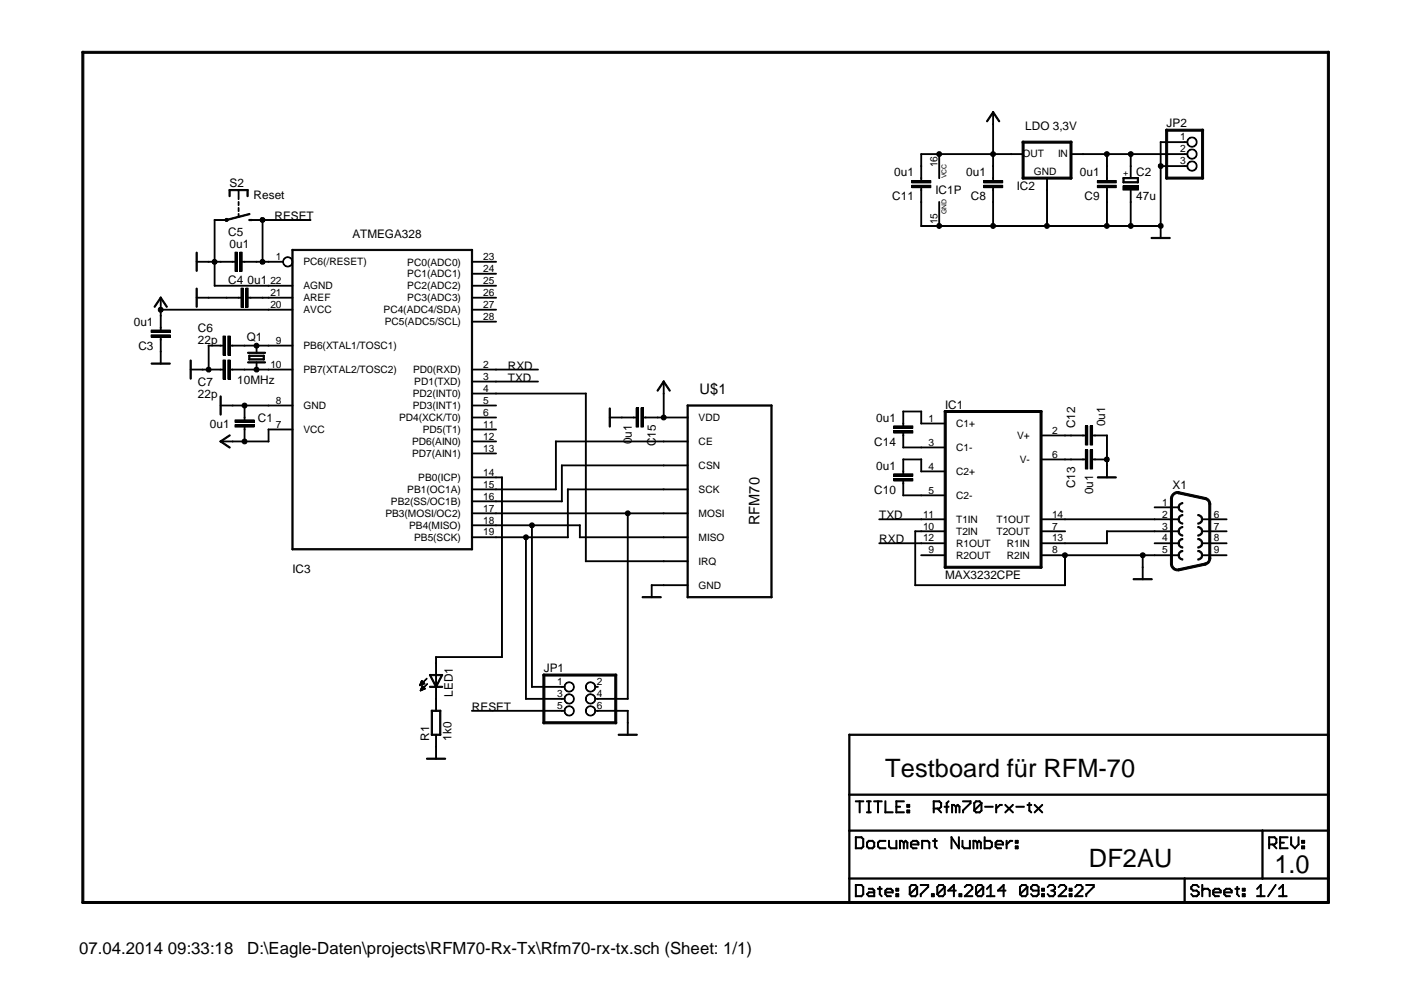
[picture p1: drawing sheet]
<svg xmlns="http://www.w3.org/2000/svg" width="297mm" height="210mm" viewBox="0 0 297 210" stroke-linecap="round" stroke-linejoin="round" font-family="sans-serif">
<defs><g id="words">
<g font-size="5.4">
<text x="187.7" y="164.7">Testboard für RFM-70</text>
<text x="230.9" y="183.7">DF2AU</text>
<text x="270.2" y="185">1.0</text>
</g>
<g font-size="3.6">
<text x="16.8" y="202.2">07.04.2014 09:33:18</text>
<text x="52.4" y="202.2">D:\Eagle-Daten\projects\RFM70-Rx-Tx\Rfm70-rx-tx.sch (Sheet: 1/1)</text>
</g>
<g font-size="3.1">
<text x="148.3" y="83.4">U$1</text>
<text x="161" y="111.4" transform="rotate(-90 161 111.4)">RFM70</text>
</g>
<g font-size="2.5">
<text x="217.4" y="27.6">LDO 3,3V</text>
<text x="247.4" y="27">JP2</text>
<text x="48.7" y="39.7">S2</text>
<text x="189.6" y="37.4">0u1</text>
<text x="198.4" y="41.1">IC1P</text>
<text x="204.8" y="37.4">0u1</text>
<text x="215.6" y="40.3">IC2</text>
<text x="229" y="37.4">0u1</text>
<text x="240.9" y="37.3">C2</text>
<text x="53.8" y="42.2">Reset</text>
<text x="58.2" y="46.7">RESET</text>
<text x="189.2" y="42.5">C11</text>
<text x="205.8" y="42.5">C8</text>
<text x="230" y="42.5">C9</text>
<text x="240.9" y="42.3">47u</text>
<text x="48.4" y="50.1">C5</text>
<text x="48.7" y="52.6">0u1</text>
<text x="74.7" y="50.5">ATMEGA328</text>
<text x="48.4" y="60.2">C4</text>
<text x="52.5" y="60.2">0u1</text>
<text x="28.4" y="69.1">0u1</text>
<text x="41.9" y="70.4">C6</text>
<text x="29.3" y="74.2">C3</text>
<text x="41.9" y="72.9">22p</text>
<text x="52.3" y="72.3">Q1</text>
<text x="41.9" y="81.8">C7</text>
<text x="50.3" y="81.4">10MHz</text>
<text x="107.7" y="78.4">RXD</text>
<text x="107.7" y="80.9">TXD</text>
<text x="41.9" y="84.3">22p</text>
<text x="54.6" y="89.4">C1</text>
<text x="185.8" y="89.4">0u1</text>
<text x="200.4" y="86.6">IC1</text>
<text x="44.5" y="90.7">0u1</text>
<text x="134" y="94.2" transform="rotate(-90 134 94.2)">0u1</text>
<text x="139.1" y="94.7" transform="rotate(-90 139.1 94.7)">C15</text>
<text x="185.4" y="94.5">C14</text>
<text x="228" y="90.8" transform="rotate(-90 228 90.8)">C12</text>
<text x="234.3" y="90.4" transform="rotate(-90 234.3 90.4)">0u1</text>
<text x="185.8" y="99.6">0u1</text>
<text x="185.4" y="104.6">C10</text>
<text x="228" y="103.5" transform="rotate(-90 228 103.5)">C13</text>
<text x="231.8" y="104.8" transform="rotate(-90 231.8 104.8)">0u1</text>
<text x="248.6" y="103.8">X1</text>
<text x="186.4" y="110.1">TXD</text>
<text x="186.4" y="115.2">RXD</text>
<text x="62" y="121.5">IC3</text>
<text x="200.4" y="122.8">MAX3232CPE</text>
<text x="115.3" y="142.5">JP1</text>
<text x="96" y="147.7" transform="rotate(-90 96 147.7)">LED1</text>
<text x="100.1" y="150.7">RESET</text>
<text x="91" y="157.1" transform="rotate(-90 91 157.1)">R1</text>
<text x="95.8" y="157.1" transform="rotate(-90 95.8 157.1)">1k0</text>
</g>
<g font-size="2.2">
<text x="250.2" y="29.8">1</text>
<text x="198.8" y="35.4" transform="rotate(-90 198.8 35.4)">16</text>
<text x="216.8" y="33.3">OUT</text>
<text x="224.3" y="33.3">IN</text>
<text x="250.2" y="32.3">2</text>
<text x="250.2" y="34.8">3</text>
<text x="219.2" y="37">GND</text>
<text x="198.8" y="47.5" transform="rotate(-90 198.8 47.5)">15</text>
<text x="58.5" y="55.2">1</text>
<text x="64.3" y="56.3">PC6(/RESET)</text>
<text x="86.4" y="58.8">PC1(ADC1)</text>
<text x="86.4" y="56.3">PC0(ADC0)</text>
<text x="102.4" y="57.7">24</text>
<text x="102.4" y="55.2">23</text>
<text x="57.3" y="60.2">22</text>
<text x="57.3" y="62.8">21</text>
<text x="57.3" y="65.3">20</text>
<text x="64.3" y="61.3">AGND</text>
<text x="64.3" y="63.9">AREF</text>
<text x="86.4" y="63.9">PC3(ADC3)</text>
<text x="86.4" y="61.3">PC2(ADC2)</text>
<text x="102.4" y="65.3">27</text>
<text x="102.4" y="62.8">26</text>
<text x="102.4" y="60.2">25</text>
<text x="64.3" y="66.4">AVCC</text>
<text x="81.3" y="66.4">PC4(ADC4/SDA)</text>
<text x="81.6" y="69">PC5(ADC5/SCL)</text>
<text x="102.4" y="67.9">28</text>
<text x="58.5" y="72.9">9</text>
<text x="64.3" y="74">PB6(XTAL1/TOSC1)</text>
<text x="57.3" y="78">10</text>
<text x="64.3" y="79.1">PB7(XTAL2/TOSC2)</text>
<text x="87.6" y="79.1">PD0(RXD)</text>
<text x="87.8" y="81.7">PD1(TXD)</text>
<text x="102.4" y="83.1">4</text>
<text x="102.4" y="80.6">3</text>
<text x="102.4" y="78">2</text>
<text x="58.5" y="85.6">8</text>
<text x="64.3" y="86.7">GND</text>
<text x="84.6" y="89.3">PD4(XCK/T0)</text>
<text x="87.5" y="86.7">PD3(INT1)</text>
<text x="87.5" y="84.2">PD2(INT0)</text>
<text x="102.4" y="88.2">6</text>
<text x="102.4" y="85.6">5</text>
<text x="148.1" y="89.3">VDD</text>
<text x="196.9" y="89.5">1</text>
<text x="58.5" y="90.7">7</text>
<text x="64.3" y="91.8">VCC</text>
<text x="87.4" y="94.4">PD6(AIN0)</text>
<text x="89.6" y="91.8">PD5(T1)</text>
<text x="102.4" y="95.8">13</text>
<text x="102.4" y="93.3">12</text>
<text x="102.4" y="90.7">11</text>
<text x="148.1" y="94.4">CE</text>
<text x="196.9" y="94.5">3</text>
<text x="202.7" y="90.6">C1+</text>
<text x="202.7" y="95.6">C1-</text>
<text x="215.6" y="93.1">V+</text>
<text x="223.1" y="92">2</text>
<text x="87.4" y="96.9">PD7(AIN1)</text>
<text x="88.7" y="102">PB0(ICP)</text>
<text x="102.4" y="100.9">14</text>
<text x="148.1" y="99.4">CSN</text>
<text x="196.9" y="99.6">4</text>
<text x="202.7" y="100.7">C2+</text>
<text x="216.2" y="98.2">V-</text>
<text x="223.1" y="97.1">6</text>
<text x="82.9" y="107.1">PB2(SS/OC1B)</text>
<text x="86.4" y="104.5">PB1(OC1A)</text>
<text x="102.4" y="106">16</text>
<text x="102.4" y="103.4">15</text>
<text x="148.1" y="104.5">SCK</text>
<text x="196.9" y="104.7">5</text>
<text x="202.7" y="105.8">C2-</text>
<text x="246.4" y="107.2">1</text>
<text x="81.7" y="109.6">PB3(MOSI/OC2)</text>
<text x="86.7" y="112.1">PB4(MISO)</text>
<text x="102.4" y="111">18</text>
<text x="102.4" y="108.5">17</text>
<text x="102.4" y="113.5">19</text>
<text x="148.1" y="109.6">MOSI</text>
<text x="195.7" y="109.8">11</text>
<text x="195.7" y="112.3">10</text>
<text x="202.7" y="110.9">T1IN</text>
<text x="202.7" y="113.4">T2IN</text>
<text x="211.3" y="110.9">T1OUT</text>
<text x="211.3" y="113.4">T2OUT</text>
<text x="223.1" y="109.8">14</text>
<text x="223.1" y="112.3">7</text>
<text x="246.4" y="109.8">2</text>
<text x="246.4" y="112.3">3</text>
<text x="257.3" y="109.8">6</text>
<text x="257.3" y="112.3">7</text>
<text x="87.8" y="114.7">PB5(SCK)</text>
<text x="148.1" y="119.8">IRQ</text>
<text x="148.1" y="114.7">MISO</text>
<text x="195.7" y="114.8">12</text>
<text x="196.9" y="117.3">9</text>
<text x="202.7" y="116">R1OUT</text>
<text x="202.7" y="118.5">R2OUT</text>
<text x="213.5" y="116">R1IN</text>
<text x="213.5" y="118.5">R2IN</text>
<text x="223.1" y="114.8">13</text>
<text x="223.1" y="117.3">8</text>
<text x="246.4" y="114.8">4</text>
<text x="246.4" y="117.3">5</text>
<text x="257.3" y="114.8">8</text>
<text x="257.3" y="117.3">9</text>
<text x="148.1" y="124.8">GND</text>
<text x="118.1" y="145.3">1</text>
<text x="118.1" y="147.8">3</text>
<text x="126.5" y="145.3">2</text>
<text x="126.5" y="147.8">4</text>
<text x="118.1" y="150.4">5</text>
<text x="126.5" y="150.4">6</text>
</g>
<text font-size="1.8" x="239.2" y="37.3" transform="rotate(-90 239.2 37.3)">+</text>
<g font-size="1.4">
<text x="200.7" y="37.8" transform="rotate(-90 200.7 37.8)">VCC</text>
<text x="200.7" y="45.4" transform="rotate(-90 200.7 45.4)">GND</text>
</g>
</g></defs>
<g fill="#000">
<path d="M17.5 10.9h264.2l.2 .3-.2 .1h-264.2l-.1-.1z" fill-rule="evenodd"/>
<path d="M193.3 38.3h4.1v.5h-4.1z" fill-rule="evenodd"/>
<path d="M193.3 39.3h4.1v.5h-4.1z" fill-rule="evenodd"/>
<path d="M195.3 32.6h.1v2.7h-.2z" fill-rule="evenodd"/>
<path d="M195.3 35.1l.1 .1v2.6h-.2z" fill-rule="evenodd"/>
<path d="M195.3 37.7h.1v.7l-.2-.1z" fill-rule="evenodd"/>
<path d="M195.3 32.6h3.9v.1l-3.9 .1z" fill-rule="evenodd"/>
<path d="M199.1 32.6h.1v5.2h-.2z" fill-rule="evenodd"/>
<path d="M208.5 38.3h4.1v.5h-4.1z" fill-rule="evenodd"/>
<path d="M208.5 39.3h4.1v.5h-4.1z" fill-rule="evenodd"/>
<path d="M210.5 23.7l.2 .1-1.4 2-.1-.1z" fill-rule="evenodd"/>
<path d="M210.5 32.6h.1v2.7h-.1z" fill-rule="evenodd"/>
<path d="M210.5 26.2l.1 .1v6.5l-.1-.1z" fill-rule="evenodd"/>
<path d="M199.1 32.6h11.5v.1l-11.5 .1z" fill-rule="evenodd"/>
<path d="M210.5 35.1l.1 .1v2.6h-.1z" fill-rule="evenodd"/>
<path d="M210.5 37.7h.1v.7l-.1-.1z" fill-rule="evenodd"/>
<path d="M210.5 23.7h.1v2.7h-.1z" fill-rule="evenodd"/>
<path d="M210.5 23.7l1.5 2-.1 .1-1.5-2z" fill-rule="evenodd"/>
<path d="M210.5 32.6h3.9l.1 .1-4 .1z" fill-rule="evenodd"/>
<path d="M214.3 32.6h2.7v.1l-2.7 .1z" fill-rule="evenodd"/>
<path d="M216.7 30.1l.1-.2 .3 .2v7.7l-.1 .2-.3-.2z" fill-rule="evenodd"/>
<path d="M216.7 37.7l.1-.2h10.4l.1 .3-.1 .2h-10.4z" fill-rule="evenodd"/>
<path d="M216.7 30.1l.1-.2h10.4l.1 .3-.1 .2h-10.4z" fill-rule="evenodd"/>
<path d="M226.9 30.1l.1-.2 .3 .2v7.7l-.1 .2-.3-.2z" fill-rule="evenodd"/>
<path d="M227 32.6h2.7v.1l-2.7 .1z" fill-rule="evenodd"/>
<path d="M232.7 38.3h4v.5h-4z" fill-rule="evenodd"/>
<path d="M232.7 39.3h4v.5h-4z" fill-rule="evenodd"/>
<path d="M229.5 32.6h5.2l.1 .1-5.2 .1z" fill-rule="evenodd"/>
<path d="M234.6 32.6h.2l-.1 2.7h-.1z" fill-rule="evenodd"/>
<path d="M234.6 35.2h.2l-.1 2.6h-.1z" fill-rule="evenodd"/>
<path d="M234.6 37.7h.2l-.1 .7-.1-.1z" fill-rule="evenodd"/>
<path d="M238.1 39.4h3.3v.9h-3.3z" fill-rule="evenodd"/>
<path d="M238.2 37.6l.1 .1-.1 1.1-.1-.1z" fill-rule="evenodd"/>
<path d="M234.6 32.6h5.2v.1l-5.1 .1z" fill-rule="evenodd"/>
<path d="M239.6 32.6h.2v2.7h-.2z" fill-rule="evenodd"/>
<path d="M239.6 35.2h.2v2.6h-.2z" fill-rule="evenodd"/>
<path d="M238.2 38.5h3.1l.1 .2-3.2 .1z" fill-rule="evenodd"/>
<path d="M241.1 37.7h.3l-.1 1.1-.2-.1z" fill-rule="evenodd"/>
<path d="M238.2 37.6h3.1l.1 .2-3.2 .1z" fill-rule="evenodd"/>
<path d="M246 30.1h.2l-.1 5.2h-.1z" fill-rule="evenodd"/>
<path d="M247.1 27.5l.2-.1 .3 .1v10.3l-.2 .2-.3-.2z" fill-rule="evenodd"/>
<path d="M246 35.2l5.2-.1v.2h-5.2z" fill-rule="evenodd"/>
<path d="M246 30.1h5.2v.1h-5.2z" fill-rule="evenodd"/>
<path d="M239.6 32.6h11.6v.1l-11.5 .1z" fill-rule="evenodd"/>
<path d="M251.9 29.4l.4-.3h.7l.5 .3 .3 .5-.2 .9-.4 .3-.7 .1a.86 .86 0 0 1-.8-.6 .86 .86 0 0 1 .3-.9 .91 .91 0 0 1 1.5-.1 .91 .91 0 0 1-.6 1.4h-.4a1.17 1.17 0 0 1-.7-1.4z" fill-rule="evenodd"/>
<path d="M251.9 32l.4-.3 .7-.1 .5 .3 .3 .5-.2 1-.4 .3h-.7a.86 .86 0 0 1-.8-.6 .86 .86 0 0 1 .3-.9 .91 .91 0 0 1 1.5 0 .91 .91 0 0 1-.6 1.4l-.4-.1a1.17 1.17 0 0 1-.7-1.4z" fill-rule="evenodd"/>
<path d="M251.9 34.5l.4-.3h.7l.5 .3 .3 .5-.2 .9-.4 .3h-.7a.93 .93 0 0 1-.8-.7 .93 .93 0 0 1 .5-1 .91 .91 0 0 1 1.4 .3 .91 .91 0 0 1-.7 1.3h-.4a1.17 1.17 0 0 1-.7-1.4z" fill-rule="evenodd"/>
<path d="M251.1 30.1h.7v.1h-.7z" fill-rule="evenodd"/>
<path d="M251.1 32.6h.7v.1l-.7 .1z" fill-rule="evenodd"/>
<path d="M251.1 35.2l.7-.1v.2h-.7z" fill-rule="evenodd"/>
<path d="M247.1 37.7l.2-.2h7.8l.1 .3-.1 .2h-7.8z" fill-rule="evenodd"/>
<path d="M254.8 27.5l.1-.1 .3 .1v10.3l-.1 .2-.3-.2z" fill-rule="evenodd"/>
<path d="M247.1 27.5l.2-.1h7.8l.1 .3-.1 .1h-7.8z" fill-rule="evenodd"/>
<path d="M41.6 53.6h.2l-.1 3.9-.1-.1z" fill-rule="evenodd"/>
<path d="M41.6 55.5l2.7-.1v.1l-2.6 .1z" fill-rule="evenodd"/>
<path d="M44.2 55.5l1.3-.1 .1 .1-1.4 .1z" fill-rule="evenodd"/>
<path d="M45.4 46.6h.2l-.1 9-.1-.1z" fill-rule="evenodd"/>
<path d="M45.4 55.5l1.4-.1 .1 .1-1.4 .1z" fill-rule="evenodd"/>
<path d="M45.4 46.6h2.7v.1h-2.6z" fill-rule="evenodd"/>
<path d="M48.6 40.3h.2l-.1 1.4-.1-.1z" fill-rule="evenodd"/>
<path d="M46.7 55.5l2.7-.1v.1l-2.7 .1z" fill-rule="evenodd"/>
<path d="M49.8 53.5h.5v4h-.5z" fill-rule="evenodd"/>
<path d="M49.2 55.5l.7-.1v.1l-.6 .1z" fill-rule="evenodd"/>
<path d="M50.5 40.3h.2l-.1 2-.1-.1z" fill-rule="evenodd"/>
<path d="M50.5 44.1h.2l-.1 .7h-.1z" fill-rule="evenodd"/>
<path d="M50.5 45.3h.2l-.1 .8h-.1z" fill-rule="evenodd"/>
<path d="M50.5 42.8h.2l-.1 .8-.1-.1z" fill-rule="evenodd"/>
<path d="M48.6 40.3l2-.1 .1 .1-2.1 .1z" fill-rule="evenodd"/>
<path d="M50.8 53.5h.5v4h-.5z" fill-rule="evenodd"/>
<path d="M51.3 55.5l.6-.1v.1l-.6 .1z" fill-rule="evenodd"/>
<path d="M52.4 40.3h.2l-.1 1.4-.1-.1z" fill-rule="evenodd"/>
<path d="M50.5 40.3l2-.1 .1 .1-2.1 .1z" fill-rule="evenodd"/>
<path d="M48 46.5l4.9-1.2h.1v.2l-5 1.3z" fill-rule="evenodd"/>
<path d="M52.7 46.6l.7-.1 .1 .2-.7 .1z" fill-rule="evenodd"/>
<path d="M51.8 55.5l2.6-.1 .1 .1-2.7 .1z" fill-rule="evenodd"/>
<path d="M54.3 55.5l1.4-.1v.1l-1.3 .1z" fill-rule="evenodd"/>
<path d="M55.6 46.6h.1v9l-.1-.1z" fill-rule="evenodd"/>
<path d="M53 46.6h2.7v.1h-2.6z" fill-rule="evenodd"/>
<path d="M55.6 55.5l1.4-.1v.1l-1.4 .1z" fill-rule="evenodd"/>
<path d="M60.2 54.9a1.08 1.08 0 0 1 1-.4 1.08 1.08 0 0 1 .9 .8v.5a1.07 1.07 0 0 1-1.2 .8 1.07 1.07 0 0 1-1-1.1h.2l.3-.7 .8-.2a.92 .92 0 0 1 .7 .9 .92 .92 0 0 1-.7 .9h-.5a1.14 1.14 0 0 1-.6-1.4z" fill-rule="evenodd"/>
<path d="M56.9 55.5l3.2-.1v.1l-3.2 .1z" fill-rule="evenodd"/>
<path d="M55.6 46.6h10.3v.1h-10.3z" fill-rule="evenodd"/>
<path d="M61.9 53l38.2-.1 .1 .1-38.2 .1z" fill-rule="evenodd"/>
<path d="M100 58h5.2v.1h-5.2z" fill-rule="evenodd"/>
<path d="M100 55.5l5.2-.1v.1l-5.2 .1z" fill-rule="evenodd"/>
<path d="M195.3 42.8h.1v5.2h-.2z" fill-rule="evenodd"/>
<path d="M195.3 40.2l.1 .1v2.6h-.2z" fill-rule="evenodd"/>
<path d="M195.2 39.8h.2v.6l-.2-.1z" fill-rule="evenodd"/>
<path d="M195.3 47.8h3.9v.2h-3.9z" fill-rule="evenodd"/>
<path d="M199.1 42.8h.1v5.2h-.2z" fill-rule="evenodd"/>
<path d="M210.5 42.8h.1v5.2h-.1z" fill-rule="evenodd"/>
<path d="M199.1 47.8h11.5v.2h-11.5z" fill-rule="evenodd"/>
<path d="M210.5 40.2l.1 .1v2.6h-.1z" fill-rule="evenodd"/>
<path d="M210.5 39.8h.1v.6l-.1-.1z" fill-rule="evenodd"/>
<path d="M221.9 40.3h.2l-.1 7.7h-.1z" fill-rule="evenodd"/>
<path d="M210.5 47.9l11.5-.1 .1 .2h-11.6z" fill-rule="evenodd"/>
<path d="M221.9 37.7h.2l-.1 2.7-.1-.1z" fill-rule="evenodd"/>
<path d="M221.9 47.9l12.8-.1 .1 .2h-12.8z" fill-rule="evenodd"/>
<path d="M234.6 42.8h.2l-.1 5.2h-.1z" fill-rule="evenodd"/>
<path d="M234.6 40.3h.2l-.1 2.6h-.1z" fill-rule="evenodd"/>
<path d="M234.6 39.8h.2l-.1 .6-.1-.1z" fill-rule="evenodd"/>
<path d="M234.6 47.9l5.2-.1v.2h-5.1z" fill-rule="evenodd"/>
<path d="M239.6 42.8h.2v5.2h-.2z" fill-rule="evenodd"/>
<path d="M239.6 40.3h.2v2.6h-.2z" fill-rule="evenodd"/>
<path d="M246 35.2h.2l-.1 12.8h-.1z" fill-rule="evenodd"/>
<path d="M239.6 47.9l6.5-.1 .1 .2h-6.5z" fill-rule="evenodd"/>
<path d="M246 47.9h.2l-.1 2.6h-.1z" fill-rule="evenodd"/>
<path d="M244 50.4l4-.1 .1 .2-4 .1z" fill-rule="evenodd"/>
<path d="M32 70h4.1v.5h-4.1z" fill-rule="evenodd"/>
<path d="M32 71h4.1v.5h-4.1z" fill-rule="evenodd"/>
<path d="M34 63l.2 .2-1.4 2-.1-.2z" fill-rule="evenodd"/>
<path d="M34 65.6h.2l-.1 1.4h-.1z" fill-rule="evenodd"/>
<path d="M34 63.1h.2l-.1 2.6h-.1z" fill-rule="evenodd"/>
<path d="M34 72h.2l-.1 2.6h-.1z" fill-rule="evenodd"/>
<path d="M34 66.9h.2l-.1 2.7-.1-.1z" fill-rule="evenodd"/>
<path d="M34 71.5h.2l-.1 .6h-.1z" fill-rule="evenodd"/>
<path d="M34 69.4h.2l-.1 .7-.1-.1z" fill-rule="evenodd"/>
<path d="M34 74.5h.2l-.1 2.7-.1-.1z" fill-rule="evenodd"/>
<path d="M33.9 63.1l.3-.1 1.3 2-.1 .2z" fill-rule="evenodd"/>
<path d="M32 77h4l.1 .1-4 .1z" fill-rule="evenodd"/>
<path d="M41.6 61.2h.2l-.1 4-.1-.1z" fill-rule="evenodd"/>
<path d="M40.3 78.3h2.7v.1h-2.6z" fill-rule="evenodd"/>
<path d="M42.9 78.3h1.4v.1h-1.4z" fill-rule="evenodd"/>
<path d="M44.2 73.2h.1v5.2h-.1z" fill-rule="evenodd"/>
<path d="M41.6 63.1l2.7-.1v.2h-2.6z" fill-rule="evenodd"/>
<path d="M45.4 55.5h.2l-.1 5.2-.1-.1z" fill-rule="evenodd"/>
<path d="M44.2 73.2h2.6l.1 .1-2.7 .1z" fill-rule="evenodd"/>
<path d="M44.2 78.3h2.6l.1 .1h-2.7z" fill-rule="evenodd"/>
<path d="M47.3 71.2h.5v4.1h-.5z" fill-rule="evenodd"/>
<path d="M47.3 76.3h.5v4.1h-.5z" fill-rule="evenodd"/>
<path d="M46.7 73.2h.6l.1 .1-.7 .1z" fill-rule="evenodd"/>
<path d="M46.7 78.3h.6l.1 .1h-.7z" fill-rule="evenodd"/>
<path d="M44.2 63.1l3.9-.1v.2h-3.9z" fill-rule="evenodd"/>
<path d="M48.3 71.2h.5v4.1h-.5z" fill-rule="evenodd"/>
<path d="M48.3 76.3h.5v4.1h-.5z" fill-rule="evenodd"/>
<path d="M48.7 73.2h.7v.1l-.6 .1z" fill-rule="evenodd"/>
<path d="M48.7 78.3h.7v.1h-.6z" fill-rule="evenodd"/>
<path d="M48 63.1l2.6-.1 .1 .2h-2.7z" fill-rule="evenodd"/>
<path d="M51.1 61.1h.5v4.1h-.5z" fill-rule="evenodd"/>
<path d="M50.5 63.1l.6-.1 .1 .2h-.7z" fill-rule="evenodd"/>
<path d="M49.2 73.2h2.7v.1l-2.6 .1z" fill-rule="evenodd"/>
<path d="M49.2 78.3h2.7v.1h-2.6z" fill-rule="evenodd"/>
<path d="M52.1 61.1h.5v4.1h-.5z" fill-rule="evenodd"/>
<path d="M52.7 75.4h.3l-.1 .9-.2-.1z" fill-rule="evenodd"/>
<path d="M52.5 63.1l.7-.1v.2h-.6z" fill-rule="evenodd"/>
<path d="M51.8 78.3h2.6l.1 .1h-2.7z" fill-rule="evenodd"/>
<path d="M51.8 73.2h2.6l.1 .1-2.7 .1z" fill-rule="evenodd"/>
<path d="M54.3 73.2h.2l-.1 1.7-.1-.1z" fill-rule="evenodd"/>
<path d="M54.3 76.8h.2l-.1 1.6h-.1z" fill-rule="evenodd"/>
<path d="M53 63.1l2.7-.1v.2h-2.6z" fill-rule="evenodd"/>
<path d="M52.7 76.2l3.3-.1v.1l-3.2 .1z" fill-rule="evenodd"/>
<path d="M55.8 75.4h.2v.9l-.2-.1z" fill-rule="evenodd"/>
<path d="M52.7 75.4l3.3-.1v.2l-3.2 .1z" fill-rule="evenodd"/>
<path d="M52.5 74.8l3.7-.1 .1 .1-3.7 .1z" fill-rule="evenodd"/>
<path d="M52.5 76.8l3.7-.1 .1 .2-3.7 .1z" fill-rule="evenodd"/>
<path d="M45.4 60.5h11.6v.1l-11.5 .1z" fill-rule="evenodd"/>
<path d="M34 65.6h23v.1h-23z" fill-rule="evenodd"/>
<path d="M55.6 63.1l1.4-.1v.2h-1.4z" fill-rule="evenodd"/>
<path d="M54.3 78.3h2.7v.1h-2.6z" fill-rule="evenodd"/>
<path d="M54.3 73.2h2.7v.1l-2.6 .1z" fill-rule="evenodd"/>
<path d="M56.9 78.3h5.2v.1h-5.2z" fill-rule="evenodd"/>
<path d="M56.9 73.2h5.2v.1l-5.2 .1z" fill-rule="evenodd"/>
<path d="M56.9 60.5h5.2v.1l-5.2 .1z" fill-rule="evenodd"/>
<path d="M56.9 63.1l5.2-.1v.2h-5.2z" fill-rule="evenodd"/>
<path d="M56.9 65.6h5.2v.1h-5.2z" fill-rule="evenodd"/>
<path d="M100 78.3h5.2v.1h-5.2z" fill-rule="evenodd"/>
<path d="M100 68.2l5.2-.1v.1l-5.2 .1z" fill-rule="evenodd"/>
<path d="M100 65.6h5.2v.1h-5.2z" fill-rule="evenodd"/>
<path d="M100 63.1l5.2-.1v.2h-5.2z" fill-rule="evenodd"/>
<path d="M100 60.5h5.2v.1l-5.2 .1z" fill-rule="evenodd"/>
<path d="M105.1 78.3h9v.1h-9z" fill-rule="evenodd"/>
<path d="M40.3 76.4h.3l-.1 4-.2-.1z" fill-rule="evenodd"/>
<path d="M46.6 84h.3l-.1 4-.2-.1z" fill-rule="evenodd"/>
<path d="M46.6 93.6l2-1.4 .2 .1-2 1.4z" fill-rule="evenodd"/>
<path d="M46.6 93.6l.2-.1 2 1.4-.2 .1z" fill-rule="evenodd"/>
<path d="M46.7 93.6l2.7-.1v.1l-2.7 .1z" fill-rule="evenodd"/>
<path d="M46.7 85.9h2.7v.1l-2.7 .1z" fill-rule="evenodd"/>
<path d="M49.8 90h4.1v.6h-4.1z" fill-rule="evenodd"/>
<path d="M49.8 89h4.1v.5h-4.1z" fill-rule="evenodd"/>
<path d="M49.2 85.9h2.7v.1l-2.6 .1z" fill-rule="evenodd"/>
<path d="M49.2 93.6l2.7-.1v.1l-2.6 .1z" fill-rule="evenodd"/>
<path d="M51.8 85.9h.1v2.7h-.1z" fill-rule="evenodd"/>
<path d="M51.8 91h.1v2.7l-.1-.1z" fill-rule="evenodd"/>
<path d="M51.8 88.5h.1v.6h-.1z" fill-rule="evenodd"/>
<path d="M51.8 90.5h.1v.6h-.1z" fill-rule="evenodd"/>
<path d="M51.8 85.9h5.2v.1l-5.2 .1z" fill-rule="evenodd"/>
<path d="M51.8 93.6l5.2-.1v.1l-5.2 .1z" fill-rule="evenodd"/>
<path d="M56.9 91h.1v2.7l-.1-.1z" fill-rule="evenodd"/>
<path d="M56.9 85.9h5.2v.1l-5.2 .1z" fill-rule="evenodd"/>
<path d="M56.9 91h5.2v.1h-5.2z" fill-rule="evenodd"/>
<path d="M100 96.1h5.2v.1h-5.2z" fill-rule="evenodd"/>
<path d="M100 93.6l5.2-.1v.1l-5.2 .1z" fill-rule="evenodd"/>
<path d="M100 91h5.2v.1h-5.2z" fill-rule="evenodd"/>
<path d="M100 88.5l5.2-.1v.2h-5.2z" fill-rule="evenodd"/>
<path d="M100 85.9h5.2v.1l-5.2 .1z" fill-rule="evenodd"/>
<path d="M100 83.4h5.2v.1h-5.2z" fill-rule="evenodd"/>
<path d="M100 80.9l5.2-.1v.1l-5.2 .1z" fill-rule="evenodd"/>
<path d="M105.1 80.9l9-.1v.1l-9 .1z" fill-rule="evenodd"/>
<path d="M105.1 83.4h19.1l.1 .1h-19.2z" fill-rule="evenodd"/>
<path d="M129.2 86.5l.2 .1-.1 4-.1-.1z" fill-rule="evenodd"/>
<path d="M129.2 88.5l2.7-.1v.2h-2.7z" fill-rule="evenodd"/>
<path d="M131.7 88.5l2.7-.1v.2h-2.6z" fill-rule="evenodd"/>
<path d="M134.9 86.5h.5v4.1h-.5z" fill-rule="evenodd"/>
<path d="M134.3 88.5l.6-.1 .1 .2h-.7z" fill-rule="evenodd"/>
<path d="M135.9 86.5h.5v4.1h-.5z" fill-rule="evenodd"/>
<path d="M136.3 88.5l.6-.1 .1 .2h-.6z" fill-rule="evenodd"/>
<path d="M140.7 80.8l.1 .1-1.4 2-.1-.1z" fill-rule="evenodd"/>
<path d="M136.8 88.5l2.7-.1v.2h-2.6z" fill-rule="evenodd"/>
<path d="M139.4 88.5l1.4-.1v.2h-1.4z" fill-rule="evenodd"/>
<path d="M140.6 83.4h.2v5.2h-.2z" fill-rule="evenodd"/>
<path d="M119 98.6h21.8v.1l-21.7 .1z" fill-rule="evenodd"/>
<path d="M117.8 93.6l23-.1v.1l-23 .1z" fill-rule="evenodd"/>
<path d="M140.6 80.9h.2v2.6h-.2z" fill-rule="evenodd"/>
<path d="M140.7 80.8l1.4 2-.1 .1-1.4-2z" fill-rule="evenodd"/>
<path d="M140.6 98.6h5.2l.1 .1-5.2 .1z" fill-rule="evenodd"/>
<path d="M140.6 93.6l5.2-.1 .1 .1-5.2 .1z" fill-rule="evenodd"/>
<path d="M140.6 88.5l5.2-.1 .1 .2h-5.2z" fill-rule="evenodd"/>
<path d="M145.8 85.9h17.8l.1 .1-17.9 .1z" fill-rule="evenodd"/>
<path d="M189.5 90.3h4v.5h-4z" fill-rule="evenodd"/>
<path d="M189.5 91.3h4v.5h-4z" fill-rule="evenodd"/>
<path d="M191.4 97.4h.2v2.6h-.2z" fill-rule="evenodd"/>
<path d="M191.4 92.3h.2v2.7l-.2-.1z" fill-rule="evenodd"/>
<path d="M191.4 87.2h.2v2.7l-.2-.1z" fill-rule="evenodd"/>
<path d="M191.4 91.8h.2v.6h-.2z" fill-rule="evenodd"/>
<path d="M191.4 89.7h.2v.7l-.2-.1z" fill-rule="evenodd"/>
<path d="M191.4 97.4l4-.1v.2h-3.9z" fill-rule="evenodd"/>
<path d="M195.2 97.4h.2v2.6h-.2z" fill-rule="evenodd"/>
<path d="M191.4 94.8h4v.1l-3.9 .1z" fill-rule="evenodd"/>
<path d="M191.4 87.2h4v.1h-3.9z" fill-rule="evenodd"/>
<path d="M195.2 87.2h.2v2.7l-.2-.1z" fill-rule="evenodd"/>
<path d="M195.2 89.7h5.2l.1 .1-5.2 .1z" fill-rule="evenodd"/>
<path d="M195.2 94.8h5.2l.1 .1-5.2 .1z" fill-rule="evenodd"/>
<path d="M195.2 99.9h5.2l.1 .1h-5.2z" fill-rule="evenodd"/>
<path d="M200.2 87.2l.1-.2h20.5l.1 .3-.1 .2h-20.5z" fill-rule="evenodd"/>
<path d="M220.6 92.3l5.2-.1 .1 .2h-5.2z" fill-rule="evenodd"/>
<path d="M220.6 97.4l5.2-.1 .1 .2h-5.2z" fill-rule="evenodd"/>
<path d="M225.7 92.3l1.4-.1 .1 .2h-1.4z" fill-rule="evenodd"/>
<path d="M225.7 97.4l1.4-.1 .1 .2h-1.4z" fill-rule="evenodd"/>
<path d="M227 92.3l2.7-.1v.2h-2.7z" fill-rule="evenodd"/>
<path d="M227 97.4l2.7-.1v.2h-2.7z" fill-rule="evenodd"/>
<path d="M230.1 90.3h.5v4.1h-.5z" fill-rule="evenodd"/>
<path d="M230.1 95.4h.5v4h-.5z" fill-rule="evenodd"/>
<path d="M229.5 92.3l.7-.1v.2h-.6z" fill-rule="evenodd"/>
<path d="M229.5 97.4l.7-.1v.2h-.6z" fill-rule="evenodd"/>
<path d="M231.1 90.3h.5v4.1h-.5z" fill-rule="evenodd"/>
<path d="M231.1 95.4h.5v4h-.5z" fill-rule="evenodd"/>
<path d="M231.6 92.3l.6-.1v.2h-.6z" fill-rule="evenodd"/>
<path d="M231.6 97.4l.6-.1v.2h-.6z" fill-rule="evenodd"/>
<path d="M234.6 92.3h.2l-.1 5.2h-.1z" fill-rule="evenodd"/>
<path d="M234.6 97.4h.2l-.1 1.4-.1-.1z" fill-rule="evenodd"/>
<path d="M232.1 92.3l2.6-.1 .1 .2h-2.7z" fill-rule="evenodd"/>
<path d="M232.1 97.4l2.6-.1 .1 .2h-2.7z" fill-rule="evenodd"/>
<path d="M61.9 53h.2v63.6l-.2-.1z" fill-rule="evenodd"/>
<path d="M99.9 53h.3l-.1 63.6-.2-.1z" fill-rule="evenodd"/>
<path d="M61.9 116.4l38.2-.1 .1 .2-38.2 .1z" fill-rule="evenodd"/>
<path d="M100 113.9l5.2-.1v.2h-5.2z" fill-rule="evenodd"/>
<path d="M100 111.3h5.2v.1l-5.2 .1z" fill-rule="evenodd"/>
<path d="M100 108.8h5.2v.1h-5.2z" fill-rule="evenodd"/>
<path d="M100 106.3l5.2-.1v.1l-5.2 .1z" fill-rule="evenodd"/>
<path d="M100 103.7h5.2v.1h-5.2z" fill-rule="evenodd"/>
<path d="M100 101.2l5.2-.1v.2h-5.2z" fill-rule="evenodd"/>
<path d="M105.1 101.2l1.4-.1v.2h-1.4z" fill-rule="evenodd"/>
<path d="M105.1 113.9l6.4-.1 .1 .2h-6.5z" fill-rule="evenodd"/>
<path d="M105.1 111.3h7.7l.1 .1-7.8 .1z" fill-rule="evenodd"/>
<path d="M105.1 103.7h12.8v.1h-12.8z" fill-rule="evenodd"/>
<path d="M117.8 93.6h.1v10.2h-.1z" fill-rule="evenodd"/>
<path d="M105.1 106.3l14.1-.1v.1l-14.1 .1z" fill-rule="evenodd"/>
<path d="M119 98.6h.2v7.8l-.2-.1z" fill-rule="evenodd"/>
<path d="M111.4 113.9l9-.1 .1 .2h-9z" fill-rule="evenodd"/>
<path d="M120.3 103.7h.2l-.1 10.3h-.1z" fill-rule="evenodd"/>
<path d="M112.7 111.3h10.3v.1l-10.3 .1z" fill-rule="evenodd"/>
<path d="M122.8 111.3h.2v2.7h-.2z" fill-rule="evenodd"/>
<path d="M124.1 83.4h.2l-.1 35.7-.1-.1z" fill-rule="evenodd"/>
<path d="M105.1 108.8h28l.1 .1h-28.1z" fill-rule="evenodd"/>
<path d="M120.3 103.7h20.5v.1h-20.4z" fill-rule="evenodd"/>
<path d="M133 108.8h7.8v.1h-7.7z" fill-rule="evenodd"/>
<path d="M122.8 113.9l18-.1v.2h-17.9z" fill-rule="evenodd"/>
<path d="M124.1 119l16.7-.1v.1l-16.6 .1z" fill-rule="evenodd"/>
<path d="M140.6 119l5.2-.1 .1 .1-5.2 .1z" fill-rule="evenodd"/>
<path d="M140.6 113.9l5.2-.1 .1 .2h-5.2z" fill-rule="evenodd"/>
<path d="M140.6 108.8h5.2l.1 .1h-5.2z" fill-rule="evenodd"/>
<path d="M140.6 103.7h5.2l.1 .1h-5.2z" fill-rule="evenodd"/>
<path d="M189.5 100.5h4v.5h-4z" fill-rule="evenodd"/>
<path d="M189.5 101.5h4v.5h-4z" fill-rule="evenodd"/>
<path d="M191.4 102.4h.2v2.7h-.2z" fill-rule="evenodd"/>
<path d="M191.4 101.9h.2v.7l-.2-.1z" fill-rule="evenodd"/>
<path d="M191.4 99.9h.2v.6h-.2z" fill-rule="evenodd"/>
<path d="M194 112.6h1.4v.1h-1.4z" fill-rule="evenodd"/>
<path d="M191.4 105l4-.1v.2h-3.9z" fill-rule="evenodd"/>
<path d="M186.3 115.1h9.1v.1l-9 .1z" fill-rule="evenodd"/>
<path d="M186.3 110.1l9.1-.1v.2h-9z" fill-rule="evenodd"/>
<path d="M195.2 105l5.2-.1 .1 .2h-5.2z" fill-rule="evenodd"/>
<path d="M195.2 110.1l5.2-.1 .1 .2h-5.2z" fill-rule="evenodd"/>
<path d="M195.2 112.6h5.2l.1 .1h-5.2z" fill-rule="evenodd"/>
<path d="M195.2 115.1h5.2l.1 .1-5.2 .1z" fill-rule="evenodd"/>
<path d="M195.2 117.7l5.2-.1 .1 .2h-5.2z" fill-rule="evenodd"/>
<path d="M220.6 110.1l5.2-.1 .1 .2h-5.2z" fill-rule="evenodd"/>
<path d="M220.6 112.6h5.2l.1 .1h-5.2z" fill-rule="evenodd"/>
<path d="M220.6 115.1h5.2l.1 .1-5.2 .1z" fill-rule="evenodd"/>
<path d="M220.6 117.7l5.2-.1 .1 .2h-5.2z" fill-rule="evenodd"/>
<path d="M234.6 112.6h.2l-.1 2.7-.1-.1z" fill-rule="evenodd"/>
<path d="M225.7 115.1h9l.1 .1-9 .1z" fill-rule="evenodd"/>
<path d="M234.6 98.6h.2l-.1 2.7h-.1z" fill-rule="evenodd"/>
<path d="M232.7 101.1h3.9l.1 .2h-4z" fill-rule="evenodd"/>
<path d="M225.7 117.7l16.6-.1 .1 .2h-16.6z" fill-rule="evenodd"/>
<path d="M242.2 117.7l2.7-.1v.2h-2.7z" fill-rule="evenodd"/>
<path d="M234.6 112.6h10.3v.1h-10.2z" fill-rule="evenodd"/>
<path d="M225.7 110.1l19.2-.1v.2h-19.1z" fill-rule="evenodd"/>
<path d="M248.2 105.6l.1-.1 .3 .1v14.1l-.1 .1-.3-.1z" fill-rule="evenodd"/>
<path d="M248.2 119.6h.4a1.12 1.12 0 0 0 1.3 1l.1 .4a1.43 1.43 0 0 1-1.8-1.4z" fill-rule="evenodd"/>
<path d="M248.6 104.7l.9-.5 .5 .1-.1 .4a1.06 1.06 0 0 0-1.3 1h-.4v-.2z" fill-rule="evenodd"/>
<path d="M244.7 107.5h5.2l.1 .1-5.2 .1z" fill-rule="evenodd"/>
<path d="M244.7 110.1l5.2-.1 .1 .2h-5.2z" fill-rule="evenodd"/>
<path d="M244.7 112.6h5.2l.1 .1h-5.2z" fill-rule="evenodd"/>
<path d="M244.7 115.1h5.2l.1 .1-5.2 .1z" fill-rule="evenodd"/>
<path d="M244.7 117.7l5.2-.1 .1 .2h-5.2z" fill-rule="evenodd"/>
<path d="M250 109.5l.7-.4h.1v.2a.76 .76 0 0 0-.7 .8 .76 .76 0 0 0 .7 .8v.2a1.02 1.02 0 0 1-.9-.5 1.02 1.02 0 0 1 .1-1.1z" fill-rule="evenodd"/>
<path d="M250 106.9l.7-.3h.1v.2a.76 .76 0 0 0-.7 .8 .76 .76 0 0 0 .7 .7v.3a1.02 1.02 0 0 1-.9-.6 1.02 1.02 0 0 1 .1-1.1z" fill-rule="evenodd"/>
<path d="M250 112l.7-.4h.1v.3a.76 .76 0 0 0-.7 .7 .76 .76 0 0 0 .7 .8v.3a1.02 1.02 0 0 1-.9-.6 1.02 1.02 0 0 1 .1-1.1z" fill-rule="evenodd"/>
<path d="M250 114.6l.7-.4h.1v.2a.76 .76 0 0 0-.8 .8 .76 .76 0 0 0 .8 .8v.2a1.02 1.02 0 0 1-.9-.6 1.02 1.02 0 0 1 .1-1z" fill-rule="evenodd"/>
<path d="M250 117.1l.7-.4h.1v.3a.76 .76 0 0 0-.8 .7 .76 .76 0 0 0 .8 .8v.2a1.02 1.02 0 0 1-.9-.5 1.02 1.02 0 0 1 .1-1.1z" fill-rule="evenodd"/>
<path d="M254 109.1a1.02 1.02 0 0 1 1 1 1.02 1.02 0 0 1-1 1v-.2a.76 .76 0 0 0 .7-.8 .76 .76 0 0 0-.7-.8z" fill-rule="evenodd"/>
<path d="M254 114.2a1.02 1.02 0 0 1 1 1 1.02 1.02 0 0 1-1 1v-.2a.76 .76 0 0 0 .7-.8 .76 .76 0 0 0-.7-.8z" fill-rule="evenodd"/>
<path d="M254 111.6a1.02 1.02 0 0 1 1 1 1.02 1.02 0 0 1-1 1.1v-.3a.76 .76 0 0 0 .7-.8 .76 .76 0 0 0-.7-.7z" fill-rule="evenodd"/>
<path d="M254 116.7a1.02 1.02 0 0 1 1 1 1.02 1.02 0 0 1-1 1v-.2a.76 .76 0 0 0 .7-.8 .76 .76 0 0 0-.7-.7z" fill-rule="evenodd"/>
<path d="M256.4 118.2h.2a1.16 1.16 0 0 1-1.2 1.5l-.1-.2a1.57 1.57 0 0 0 1.1-1.3z" fill-rule="evenodd"/>
<path d="M249.7 104.4l.3-.1 5.6 1.2 .1 .3-.2 .1-5.7-1.2z" fill-rule="evenodd"/>
<path d="M249.8 120.6l5.7-1.2 .2 .1-.1 .3-5.6 1.2-.3-.1z" fill-rule="evenodd"/>
<path d="M255.6 105.5l.4 .2 .5 .4 .2 .8h-.4l-.3-.7-.5-.3z" fill-rule="evenodd"/>
<path d="M256.3 106.8l.1-.1 .3 .1v11.6l-.1 .2-.3-.2z" fill-rule="evenodd"/>
<path d="M254.9 110.1l5.2-.1v.2h-5.2z" fill-rule="evenodd"/>
<path d="M254.9 112.6h5.2v.1h-5.2z" fill-rule="evenodd"/>
<path d="M254.9 115.1h5.2v.1l-5.2 .1z" fill-rule="evenodd"/>
<path d="M254.9 117.7l5.2-.1v.2h-5.2z" fill-rule="evenodd"/>
<path d="M106.3 101.2h.2v38.2h-.2z" fill-rule="evenodd"/>
<path d="M92.4 139.3l14.1-.1v.2h-14.1z" fill-rule="evenodd"/>
<path d="M138.1 124h.2l-.1 2.7h-.1z" fill-rule="evenodd"/>
<path d="M136.2 126.5h3.9l.1 .2h-4z" fill-rule="evenodd"/>
<path d="M138.1 124h2.7v.1l-2.7 .1z" fill-rule="evenodd"/>
<path d="M140.6 124h5.2l.1 .1-5.2 .1z" fill-rule="evenodd"/>
<path d="M145.8 85.9h.1l-.1 40.8h-.1z" fill-rule="evenodd"/>
<path d="M145.8 126.5h17.8l.1 .2h-17.9z" fill-rule="evenodd"/>
<path d="M163.5 85.9h.2l-.1 40.8h-.2z" fill-rule="evenodd"/>
<path d="M194 112.6h.1v11.6l-.1-.1z" fill-rule="evenodd"/>
<path d="M200.2 87.2l.1-.2 .3 .2v33.2l-.1 .1-.3-.1z" fill-rule="evenodd"/>
<path d="M220.5 87.2l.1-.2 .3 .2v33.2l-.1 .1-.3-.1z" fill-rule="evenodd"/>
<path d="M200.2 120.2l.1-.1h20.5l.1 .3-.1 .1h-20.5z" fill-rule="evenodd"/>
<path d="M194 124h31.8l.1 .1-31.9 .1z" fill-rule="evenodd"/>
<path d="M225.7 117.7h.2l-.1 6.5-.1-.1z" fill-rule="evenodd"/>
<path d="M242.2 117.7h.2l-.1 2.7-.1-.1z" fill-rule="evenodd"/>
<path d="M242.2 120.2h.2l-.1 2.7h-.1z" fill-rule="evenodd"/>
<path d="M240.2 122.8l4-.1 .1 .2h-4z" fill-rule="evenodd"/>
<path d="M89 145.2l1.4-1.4h.1l-1.4 1.6z" fill-rule="evenodd"/>
<path d="M89.4 144.4h.1l-.5 1z" fill-rule="evenodd"/>
<path d="M89.1 146.3l1.4-1.4 .1 .1-1.4 1.5z" fill-rule="evenodd"/>
<path d="M89.5 145.5h.2l-.5 1z" fill-rule="evenodd"/>
<path d="M89 145.2l.3-.1v.1l-.3 .1z" fill-rule="evenodd"/>
<path d="M89.3 144.4h.2l.1 .1h-.2z" fill-rule="evenodd"/>
<path d="M89.2 146.2h.4v.1h-.4z" fill-rule="evenodd"/>
<path d="M89.1 145l.5-.1 .1 .2h-.6z" fill-rule="evenodd"/>
<path d="M89.2 144.5h.5v.1l-.4 .1z" fill-rule="evenodd"/>
<path d="M89.4 145.6l.3-.1 .1 .2h-.4z" fill-rule="evenodd"/>
<path d="M89.2 144.7h.6l.1 .1h-.7z" fill-rule="evenodd"/>
<path d="M89.4 145.8l.5-.1v.1l-.5 .1z" fill-rule="evenodd"/>
<path d="M89.2 146h.7l.1 .1-.7 .1z" fill-rule="evenodd"/>
<path d="M89.4 144.4l.1-.1 .5 .6-.1 .1z" fill-rule="evenodd"/>
<path d="M89 145.2l1-.3-.9 .5z" fill-rule="evenodd"/>
<path d="M89.1 144.9l.9-.1v.1l-.8 .1z" fill-rule="evenodd"/>
<path d="M89.3 145.9h.7l.1 .1h-.8z" fill-rule="evenodd"/>
<path d="M89.5 145.5l.1-.1 .6 .6-.2 .1z" fill-rule="evenodd"/>
<path d="M89.2 146.3l1-.3-1 .5z" fill-rule="evenodd"/>
<path d="M91.5 150.6l.2 .1-.1 5.2-.2-.1z" fill-rule="evenodd"/>
<path d="M92.4 139.3h.1v1.4l-.1-.1z" fill-rule="evenodd"/>
<path d="M92.4 148.1h.1v2.7l-.1-.1z" fill-rule="evenodd"/>
<path d="M92.4 155.7h.1v2.7h-.1z" fill-rule="evenodd"/>
<path d="M93.6 143l.2 .2-1.4 2.6-.1-.2z" fill-rule="evenodd"/>
<path d="M92.4 145.6h.1v2.7l-.1-.1z" fill-rule="evenodd"/>
<path d="M92.4 140.5h.1v2.7h-.1z" fill-rule="evenodd"/>
<path d="M92.4 143.1h.1v2.6h-.1z" fill-rule="evenodd"/>
<path d="M91.1 143.1l.2-.1 1.3 2.6-.1 .2z" fill-rule="evenodd"/>
<path d="M91.1 145.5h1.4l.1 .2-1.5 .1z" fill-rule="evenodd"/>
<path d="M91.1 143.1l1.4-.1 .1 .2-1.5 .1z" fill-rule="evenodd"/>
<path d="M93.2 150.7h.3l-.1 5.2-.2-.1z" fill-rule="evenodd"/>
<path d="M91.5 150.6h1.9l.1 .1-2 .1z" fill-rule="evenodd"/>
<path d="M91.5 155.7h1.9l.1 .1-2 .1z" fill-rule="evenodd"/>
<path d="M92.4 145.5h1.4v.2l-1.4 .1z" fill-rule="evenodd"/>
<path d="M92.3 143.1l1.5-.1v.2l-1.4 .1z" fill-rule="evenodd"/>
<path d="M111.4 113.9h.2l-.1 34.4-.1-.1z" fill-rule="evenodd"/>
<path d="M112.7 111.3h.2l-.1 34.4h-.1z" fill-rule="evenodd"/>
<path d="M115.1 143l.1-.1 .3 .1v10.3l-.1 .2-.3-.2z" fill-rule="evenodd"/>
<path d="M111.4 148.1h7.8v.1l-7.7 .1z" fill-rule="evenodd"/>
<path d="M112.7 145.6l6.5-.1v.2h-6.5z" fill-rule="evenodd"/>
<path d="M100 150.7l19.2-.1v.1l-19.2 .1z" fill-rule="evenodd"/>
<path d="M119.8 145.1a1.09 1.09 0 0 1 1.1-.5 1.09 1.09 0 0 1 .8 .9v.3a1.06 1.06 0 0 1-1.1 .9 1.06 1.06 0 0 1-1-1.1l.6-.7 .3-.2 .5 .1 .5 .3 .1 .4-.1 .7-.5 .3h-.6a1.2 1.2 0 0 1-.6-1.4z" fill-rule="evenodd"/>
<path d="M119.8 147.6a1.09 1.09 0 0 1 1.1-.5 1.09 1.09 0 0 1 .8 .9v.3a1.06 1.06 0 0 1-1.1 1 1.06 1.06 0 0 1-1-1.1h.2l.1-.5 .5-.4h.6l.5 .4 .1 .3-.1 .7-.5 .4h-.6a1.2 1.2 0 0 1-.6-1.5z" fill-rule="evenodd"/>
<path d="M119.8 150.2a1.09 1.09 0 0 1 1.1-.5 1.09 1.09 0 0 1 .8 .9v.3a1.06 1.06 0 0 1-1.1 .9 1.06 1.06 0 0 1-1-1.1h.2l.1-.5 .5-.3h.6l.5 .3 .1 .7-.2 .4-.4 .3h-.6a1.2 1.2 0 0 1-.6-1.4z" fill-rule="evenodd"/>
<path d="M119 145.6l.8-.1v.2h-.7z" fill-rule="evenodd"/>
<path d="M119 148.1h.8v.1l-.7 .1z" fill-rule="evenodd"/>
<path d="M119 150.7l.8-.1v.1l-.7 .1z" fill-rule="evenodd"/>
<path d="M124.5 144.9a1.11 1.11 0 0 1 1.8 .6v.3a1.08 1.08 0 0 1-1.2 .9 1.08 1.08 0 0 1-1-1.1h.2l.3-.7 .4-.2 .5 .1 .5 .3 .1 .4-.1 .7-.5 .3h-.6a1.12 1.12 0 0 1-.6-1.4z" fill-rule="evenodd"/>
<path d="M124.3 147.5a1.1 1.1 0 0 1 1.2-.4 1.1 1.1 0 0 1 .8 .9v.3a1.08 1.08 0 0 1-1.2 1 1.08 1.08 0 0 1-1-1.1h.2l.3-.8 .4-.1h.5l.5 .4 .1 .3-.1 .7-.5 .4h-.6a1.12 1.12 0 0 1-.6-1.5z" fill-rule="evenodd"/>
<path d="M124.3 150.1a1.1 1.1 0 0 1 1.2-.4 1.1 1.1 0 0 1 .8 .9v.3a1.08 1.08 0 0 1-1.2 .9 1.08 1.08 0 0 1-1-1.1h.2l.3-.7 .4-.2 .5 .1 .5 .3 .1 .3-.1 .7-.5 .4h-.6a1.12 1.12 0 0 1-.6-1.4z" fill-rule="evenodd"/>
<path d="M126.1 145.6l.7-.1v.2h-.7z" fill-rule="evenodd"/>
<path d="M126.1 148.1h.7v.1l-.7 .1z" fill-rule="evenodd"/>
<path d="M126.1 150.7l.7-.1v.1l-.7 .1z" fill-rule="evenodd"/>
<path d="M115.1 153.2l.1-.2h15.4l.2 .3-.2 .2h-15.4z" fill-rule="evenodd"/>
<path d="M130.3 143l.2-.1 .3 .1v10.3l-.2 .2-.3-.2z" fill-rule="evenodd"/>
<path d="M115.1 143l.1-.1h15.4l.2 .3-.2 .1h-15.4z" fill-rule="evenodd"/>
<path d="M126.7 150.7l6.4-.1 .1 .1-6.5 .1z" fill-rule="evenodd"/>
<path d="M133 150.7h.2l-.1 2.6h-.1z" fill-rule="evenodd"/>
<path d="M126.7 148.1h6.4l.1 .1-6.5 .1z" fill-rule="evenodd"/>
<path d="M133 108.8h.2l-.1 39.5-.1-.1z" fill-rule="evenodd"/>
<path d="M133 153.2h.2l-.1 2.7-.1-.1z" fill-rule="evenodd"/>
<path d="M131.1 155.7h3.9l.1 .1-4 .1z" fill-rule="evenodd"/>
<path d="M180 155.7h101.7l.1 .1-101.8 .1z" fill-rule="evenodd"/>
<path d="M92.4 158.3h.1v2.7l-.1-.1z" fill-rule="evenodd"/>
<path d="M90.5 160.7h3.9l.1 .2-4 .1z" fill-rule="evenodd"/>
<path d="M180 168.4h.2l-.1 7.8-.1-.1z" fill-rule="evenodd"/>
<path d="M180 155.7h.2l-.1 12.9-.1-.1z" fill-rule="evenodd"/>
<path d="M181.4 177.5h.2l-.1 2.5-.1-.1z" fill-rule="evenodd"/>
<path d="M182.2 169.8h.2l-.1 2.5h-.1z" fill-rule="evenodd"/>
<path d="M182.5 179.8l.5-.4h.1l-.4 .6z" fill-rule="evenodd"/>
<path d="M181.4 179.8l1.3-.1v.2l-1.3 .1z" fill-rule="evenodd"/>
<path d="M181.4 177.5l1.3-.1v.2h-1.3z" fill-rule="evenodd"/>
<path d="M181.4 169.8h1.7v.2h-1.7z" fill-rule="evenodd"/>
<path d="M182.9 177.8h.2v1.8l-.2-.1z" fill-rule="evenodd"/>
<path d="M182.5 177.5l.2-.1 .4 .6h-.1z" fill-rule="evenodd"/>
<path d="M183.7 178.6h.2v1l-.2-.1z" fill-rule="evenodd"/>
<path d="M184.1 169.8h.2v2.5h-.2z" fill-rule="evenodd"/>
<path d="M184.1 178.2l.2 .2-.5 .4-.1-.2z" fill-rule="evenodd"/>
<path d="M183.7 179.4h.2l.4 .5-.2 .1z" fill-rule="evenodd"/>
<path d="M183.7 172.2l1-.1v.2h-.9z" fill-rule="evenodd"/>
<path d="M183.7 169.8h1v.2h-.9z" fill-rule="evenodd"/>
<path d="M184.1 179.8l.9-.1 .1 .2-1 .1z" fill-rule="evenodd"/>
<path d="M184.1 178.2h.9l.1 .2h-1z" fill-rule="evenodd"/>
<path d="M184.9 179.8l.4-.4h.2l-.5 .6z" fill-rule="evenodd"/>
<path d="M185.2 178.6h.3l-.1 1-.2-.1z" fill-rule="evenodd"/>
<path d="M184.9 178.2h.1l.5 .5-.2 .1z" fill-rule="evenodd"/>
<path d="M186.1 169.8h.2l-.1 2.5h-.1z" fill-rule="evenodd"/>
<path d="M186.1 178.6h.2l-.1 1-.1-.1z" fill-rule="evenodd"/>
<path d="M186.1 178.6l.4-.4h.1l-.4 .6z" fill-rule="evenodd"/>
<path d="M186.1 179.4h.1l.4 .5-.1 .1z" fill-rule="evenodd"/>
<path d="M185.2 169.8h1.8v.2h-1.7z" fill-rule="evenodd"/>
<path d="M187.6 169.8h.2v2.5h-.2z" fill-rule="evenodd"/>
<path d="M186.4 178.2h1.4v.2h-1.3z" fill-rule="evenodd"/>
<path d="M186.4 179.8l1.4-.1v.2l-1.3 .1z" fill-rule="evenodd"/>
<path d="M188.4 178.2h.2l-.1 1.4-.1-.1z" fill-rule="evenodd"/>
<path d="M188.4 179.4h.1l.5 .5-.2 .1z" fill-rule="evenodd"/>
<path d="M187.6 172.2l1.7-.1 .1 .2h-1.7z" fill-rule="evenodd"/>
<path d="M190 169.8h.2l-.1 2.5h-.2z" fill-rule="evenodd"/>
<path d="M188.8 179.8l1.3-.1 .1 .2-1.4 .1z" fill-rule="evenodd"/>
<path d="M189.9 178.2h.3l-.1 1.8-.2-.1z" fill-rule="evenodd"/>
<path d="M189.9 171l1-.1v.2l-.9 .1z" fill-rule="evenodd"/>
<path d="M190.7 178.2h.2v1.8l-.2-.1z" fill-rule="evenodd"/>
<path d="M190.7 178.2h.6v.2h-.5z" fill-rule="evenodd"/>
<path d="M190 169.8h1.7v.2h-1.7z" fill-rule="evenodd"/>
<path d="M189.9 172.2l1.8-.1v.2h-1.7z" fill-rule="evenodd"/>
<path d="M191.1 178.2h.1l.5 .5-.1 .1z" fill-rule="evenodd"/>
<path d="M191.5 178.6h.2v1.4l-.2-.1z" fill-rule="evenodd"/>
<path d="M191.5 178.6l.4-.4h.2l-.4 .6z" fill-rule="evenodd"/>
<path d="M192.3 170.6h.2l-.1 .6-.1-.1z" fill-rule="evenodd"/>
<path d="M192.3 171.8h.2l-.1 .5h-.1z" fill-rule="evenodd"/>
<path d="M191.9 178.2h.2l.4 .5-.2 .1z" fill-rule="evenodd"/>
<path d="M192.3 178.6h.2l-.1 1.4-.1-.1z" fill-rule="evenodd"/>
<path d="M192.3 170.6h.5l.1 .1-.6 .1z" fill-rule="evenodd"/>
<path d="M192.7 170.6h.2l-.1 .6-.1-.1z" fill-rule="evenodd"/>
<path d="M192.3 171l.5-.1 .1 .2-.6 .1z" fill-rule="evenodd"/>
<path d="M192.3 171.8l.5-.1 .1 .2-.6 .1z" fill-rule="evenodd"/>
<path d="M192.7 171.8h.2l-.1 .5h-.1z" fill-rule="evenodd"/>
<path d="M192.3 172.2l.5-.1 .1 .2h-.6z" fill-rule="evenodd"/>
<path d="M193 178.6h.2v1l-.2-.1z" fill-rule="evenodd"/>
<path d="M193 179.4h.2l.5 .5-.2 .1z" fill-rule="evenodd"/>
<path d="M193 178.6l.7-.4-.5 .6z" fill-rule="evenodd"/>
<path d="M193.5 179.8l.9-.1v.2l-.9 .1z" fill-rule="evenodd"/>
<path d="M193.5 178.2h.9v.2h-.9z" fill-rule="evenodd"/>
<path d="M194.2 178.2h.2l.4 .5-.2 .1z" fill-rule="evenodd"/>
<path d="M194.6 178.6h.2v.6l-.2-.1z" fill-rule="evenodd"/>
<path d="M193 179l1.8-.1v.2l-1.7 .1z" fill-rule="evenodd"/>
<path d="M195.4 178.2h.2v1.8l-.2-.1z" fill-rule="evenodd"/>
<path d="M195.4 178.2h1.3l.1 .2h-1.4z" fill-rule="evenodd"/>
<path d="M196.6 178.2h.1l.4 .5-.1 .1z" fill-rule="evenodd"/>
<path d="M196.9 178.6h.2v1.4l-.2-.1z" fill-rule="evenodd"/>
<path d="M197.9 169.8h.2l-.1 2.5h-.1z" fill-rule="evenodd"/>
<path d="M198.1 177.8h.2v1.8l-.2-.1z" fill-rule="evenodd"/>
<path d="M198.1 179.4h.2l.4 .5-.2 .1z" fill-rule="evenodd"/>
<path d="M197.7 178.2h1v.2h-.9z" fill-rule="evenodd"/>
<path d="M199 171.4l.5-.5 .1 .1-.4 .5z" fill-rule="evenodd"/>
<path d="M197.9 169.8h1.3l.1 .2h-1.4z" fill-rule="evenodd"/>
<path d="M197.9 171.4l1.3-.1 .1 .2h-1.4z" fill-rule="evenodd"/>
<path d="M199 169.8h.2l.4 .5-.1 .1z" fill-rule="evenodd"/>
<path d="M199.4 170.2h.2v1l-.2-.1z" fill-rule="evenodd"/>
<path d="M198.7 171.4l.1-.1 .8 1h-.1z" fill-rule="evenodd"/>
<path d="M200.6 170.2l.4-.4h.2l-.4 .6z" fill-rule="evenodd"/>
<path d="M200.6 170.2h.2v2.1h-.2z" fill-rule="evenodd"/>
<path d="M200.2 171l1-.1v.2l-1 .1z" fill-rule="evenodd"/>
<path d="M201.6 177.5h.2v2.5l-.2-.1z" fill-rule="evenodd"/>
<path d="M201.8 170.6h.2l-.1 1.7h-.1z" fill-rule="evenodd"/>
<path d="M201.8 170.6h.5v.1l-.5 .1z" fill-rule="evenodd"/>
<path d="M202.1 170.6h.2l.5 .5-.2 .1z" fill-rule="evenodd"/>
<path d="M202.6 171h.2l-.1 1.3h-.1z" fill-rule="evenodd"/>
<path d="M202.6 171l.4-.4h.2l-.5 .6z" fill-rule="evenodd"/>
<path d="M201.6 177.5l.2-.1 1.6 2.6z" fill-rule="evenodd"/>
<path d="M203.2 177.4l.2 .1v2.5l-.2-.1z" fill-rule="evenodd"/>
<path d="M202.9 170.6h.2l.4 .5-.1 .1z" fill-rule="evenodd"/>
<path d="M203.3 171h.2v1.3h-.2z" fill-rule="evenodd"/>
<path d="M204 178.2h.2l-.1 1.4-.1-.1z" fill-rule="evenodd"/>
<path d="M204.1 171.8l1.6-1.6h.2l-1.6 1.8z" fill-rule="evenodd"/>
<path d="M204.1 171.8h.2v.5h-.2z" fill-rule="evenodd"/>
<path d="M204 179.4h.1l.5 .5-.2 .1z" fill-rule="evenodd"/>
<path d="M204.3 179.8l1.4-.1v.2l-1.3 .1z" fill-rule="evenodd"/>
<path d="M205.5 178.2h.2v1.8l-.2-.1z" fill-rule="evenodd"/>
<path d="M204.1 169.8h1.7l.1 .2h-1.8z" fill-rule="evenodd"/>
<path d="M205.7 169.8h.2l-.1 .6-.1-.1z" fill-rule="evenodd"/>
<path d="M206.3 178.2h.2v1.8l-.2-.1z" fill-rule="evenodd"/>
<path d="M206.5 170.2l.4-.4h.1l-.4 .6z" fill-rule="evenodd"/>
<path d="M208 170.2l.2 .1-1.7 1.7v-.2z" fill-rule="evenodd"/>
<path d="M206.5 170.2h.2l-.1 1.8-.1-.1z" fill-rule="evenodd"/>
<path d="M206.3 178.2h.6v.2h-.6z" fill-rule="evenodd"/>
<path d="M206.5 171.8l.1-.1 .4 .6h-.1z" fill-rule="evenodd"/>
<path d="M206.7 178.2h.2l.4 .5-.2 .1z" fill-rule="evenodd"/>
<path d="M207.1 178.6h.2v1.4l-.2-.1z" fill-rule="evenodd"/>
<path d="M207.5 178.2l.2 .2-.6 .4v-.2z" fill-rule="evenodd"/>
<path d="M207.6 172.2l.4-.5 .2 .1-.4 .5z" fill-rule="evenodd"/>
<path d="M206.8 169.8h1v.2h-.9z" fill-rule="evenodd"/>
<path d="M206.8 172.2l1-.1v.2h-.9z" fill-rule="evenodd"/>
<path d="M207.5 178.2h.1l.5 .5-.2 .1z" fill-rule="evenodd"/>
<path d="M207.9 178.6h.2l-.1 1.4-.1-.1z" fill-rule="evenodd"/>
<path d="M207.6 169.8l.6 .4-.1 .2-.5-.4z" fill-rule="evenodd"/>
<path d="M208 170.2h.2l-.1 1.8-.1-.1z" fill-rule="evenodd"/>
<path d="M208.7 177.5h.2l-.1 2.5-.1-.1z" fill-rule="evenodd"/>
<path d="M209.8 179.8l.4-.4h.2l-.4 .6z" fill-rule="evenodd"/>
<path d="M208.7 179.8l1.3-.1v.2l-1.3 .1z" fill-rule="evenodd"/>
<path d="M208.7 178.2h1.3v.2h-1.3z" fill-rule="evenodd"/>
<path d="M210.2 178.6h.2v1l-.2-.1z" fill-rule="evenodd"/>
<path d="M209.8 178.2h.2l.4 .5-.2 .1z" fill-rule="evenodd"/>
<path d="M208.8 171l1.7-.1 .1 .2-1.8 .1z" fill-rule="evenodd"/>
<path d="M211 178.6h.2v1l-.2-.1z" fill-rule="evenodd"/>
<path d="M211.1 170.6h.2v1.7h-.2z" fill-rule="evenodd"/>
<path d="M211 179.4h.2l.4 .5-.2 .1z" fill-rule="evenodd"/>
<path d="M211 178.6l.4-.4h.2l-.4 .6z" fill-rule="evenodd"/>
<path d="M211.1 171.4l.9-.8h.1l-.9 .9z" fill-rule="evenodd"/>
<path d="M211.4 179.8l.9-.1v.2l-.9 .1z" fill-rule="evenodd"/>
<path d="M211.4 178.2h.9v.2h-.9z" fill-rule="evenodd"/>
<path d="M211.9 170.6h.6v.1l-.5 .1z" fill-rule="evenodd"/>
<path d="M212.1 178.2h.2l.5 .5-.2 .1z" fill-rule="evenodd"/>
<path d="M212.6 178.6h.2l-.1 .6-.1-.1z" fill-rule="evenodd"/>
<path d="M211 179l1.7-.1 .1 .2-1.8 .1z" fill-rule="evenodd"/>
<path d="M213.1 172.2l1.6-1.6h.1l-1.6 1.7z" fill-rule="evenodd"/>
<path d="M213.3 179l.8-.8h.2l-.8 1z" fill-rule="evenodd"/>
<path d="M213.3 178.2h.2v1.8l-.2-.1z" fill-rule="evenodd"/>
<path d="M214.1 178.2h.6v.2h-.6z" fill-rule="evenodd"/>
<path d="M213.1 170.6h.1l1.6 1.7h-.1z" fill-rule="evenodd"/>
<path d="M215.3 178.2h.2l-.1 .6-.1-.1z" fill-rule="evenodd"/>
<path d="M215.3 179.4h.2l-.1 .6-.1-.1z" fill-rule="evenodd"/>
<path d="M215.3 178.2h.5l.1 .2h-.6z" fill-rule="evenodd"/>
<path d="M215.6 178.2h.3l-.1 .6-.2-.1z" fill-rule="evenodd"/>
<path d="M215.3 178.6h.5l.1 .1-.6 .1z" fill-rule="evenodd"/>
<path d="M215.3 179.4h.5l.1 .1-.6 .1z" fill-rule="evenodd"/>
<path d="M215.6 179.4h.3l-.1 .6-.2-.1z" fill-rule="evenodd"/>
<path d="M215.3 179.8l.5-.1 .1 .2-.6 .1z" fill-rule="evenodd"/>
<path d="M215.4 171l1.7-.1 .1 .2-1.8 .1z" fill-rule="evenodd"/>
<path d="M218.1 170.2h.3l-.1 1.8-.2-.1z" fill-rule="evenodd"/>
<path d="M218.1 171.8l.2-.1 .4 .6h-.1z" fill-rule="evenodd"/>
<path d="M217.8 170.6h.9v.1l-.9 .1z" fill-rule="evenodd"/>
<path d="M219.3 172.2l1.6-1.6h.2l-1.6 1.7z" fill-rule="evenodd"/>
<path d="M219.3 170.6h.2l1.6 1.7h-.2z" fill-rule="evenodd"/>
<path d="M180 176h87.7l.1 .1-87.8 .1z" fill-rule="evenodd"/>
<path d="M269 177.5h.2v2.5l-.2-.1z" fill-rule="evenodd"/>
<path d="M270.1 179l.4-.4h.2l-.4 .6z" fill-rule="evenodd"/>
<path d="M269 177.5l1.3-.1v.2h-1.3z" fill-rule="evenodd"/>
<path d="M269 179l1.3-.1v.2l-1.3 .1z" fill-rule="evenodd"/>
<path d="M270.1 177.5l.2-.1 .4 .6h-.2z" fill-rule="evenodd"/>
<path d="M270.5 177.8h.2v1l-.2-.1z" fill-rule="evenodd"/>
<path d="M269.7 179l.2-.1 .8 1-.2 .1z" fill-rule="evenodd"/>
<path d="M271.3 177.5h.2v2.5l-.2-.1z" fill-rule="evenodd"/>
<path d="M271.3 178.6h.9l.1 .1-.9 .1z" fill-rule="evenodd"/>
<path d="M271.3 177.5l1.7-.1 .1 .2h-1.7z" fill-rule="evenodd"/>
<path d="M271.3 179.8l1.7-.1 .1 .2-1.7 .1z" fill-rule="evenodd"/>
<path d="M273.7 177.4l.2 .1-.1 1.7-.2-.1z" fill-rule="evenodd"/>
<path d="M275.2 178.9l.2 .2-.9 .9-.1-.2z" fill-rule="evenodd"/>
<path d="M273.6 179l.2-.1 .9 1-.2 .1z" fill-rule="evenodd"/>
<path d="M275.2 177.5h.2v1.7l-.2-.1z" fill-rule="evenodd"/>
<path d="M276 178.2h.2l-.1 .6-.1-.1z" fill-rule="evenodd"/>
<path d="M276 179.4h.2l-.1 .6-.1-.1z" fill-rule="evenodd"/>
<path d="M276 178.2h.6v.2h-.6z" fill-rule="evenodd"/>
<path d="M276.4 178.2h.2v.6l-.2-.1z" fill-rule="evenodd"/>
<path d="M276 178.6h.6v.1l-.6 .1z" fill-rule="evenodd"/>
<path d="M276 179.4h.6v.1l-.6 .1z" fill-rule="evenodd"/>
<path d="M276.4 179.4h.2v.6l-.2-.1z" fill-rule="evenodd"/>
<path d="M276 179.8l.6-.1v.2l-.6 .1z" fill-rule="evenodd"/>
<path d="M267.6 176h14.1l.1 .1-14.2 .1z" fill-rule="evenodd"/>
<path d="M281.6 155.7h.2l-.1 12.9-.2-.1z" fill-rule="evenodd"/>
<path d="M180 168.4h101.7l.1 .1-101.8 .1z" fill-rule="evenodd"/>
<path d="M281.6 168.4h.2l-.1 7.8-.2-.1z" fill-rule="evenodd"/>
<path d="M17.5 10.9l.3 .1v180.4l-.2 .2-.2-.2v-180.4z" fill-rule="evenodd"/>
<path d="M180 186.1l.2 .1-.1 5.3-.1-.1z" fill-rule="evenodd"/>
<path d="M180 176l.2 .1-.1 10.3-.1-.1z" fill-rule="evenodd"/>
<path d="M181.4 187.6h.2l-.1 2.5h-.1z" fill-rule="evenodd"/>
<path d="M183 189.5l.1 .1-.5 .5z" fill-rule="evenodd"/>
<path d="M181.4 189.9h1.3v.2h-1.3z" fill-rule="evenodd"/>
<path d="M181.4 187.6l1.3-.1v.2h-1.3z" fill-rule="evenodd"/>
<path d="M182.9 188h.2v1.7h-.2z" fill-rule="evenodd"/>
<path d="M182.5 187.6l.2-.1 .4 .6-.1 .1z" fill-rule="evenodd"/>
<path d="M183.7 189.5l.4-.4h.2l-.4 .6z" fill-rule="evenodd"/>
<path d="M183.7 189.5h.2l.4 .6h-.2z" fill-rule="evenodd"/>
<path d="M184.1 188.4l.9-.1 .1 .2-1 .1z" fill-rule="evenodd"/>
<path d="M184.9 188.4l.1-.1 .5 .6h-.2z" fill-rule="evenodd"/>
<path d="M185.2 188.8h.3l-.1 1.3h-.2z" fill-rule="evenodd"/>
<path d="M184.1 189.9h1.3l.1 .2h-1.4z" fill-rule="evenodd"/>
<path d="M184.1 189.1h1.3l.1 .2h-1.4z" fill-rule="evenodd"/>
<path d="M186.4 188h.2v1.7h-.2z" fill-rule="evenodd"/>
<path d="M186.4 189.5h.2l.4 .6h-.1z" fill-rule="evenodd"/>
<path d="M186.1 188.4l.9-.1v.2l-.9 .1z" fill-rule="evenodd"/>
<path d="M187.6 188.8l.4-.5 .2 .1-.4 .5z" fill-rule="evenodd"/>
<path d="M187.6 188.8h.2v.9h-.2z" fill-rule="evenodd"/>
<path d="M187.6 189.5h.2l.4 .6h-.2z" fill-rule="evenodd"/>
<path d="M188 189.9h.9l.1 .2h-1z" fill-rule="evenodd"/>
<path d="M188 188.4l.9-.1 .1 .2-1 .1z" fill-rule="evenodd"/>
<path d="M188.8 188.4l.1-.1 .5 .6h-.2z" fill-rule="evenodd"/>
<path d="M189.1 188.8h.3l-.1 .5h-.2z" fill-rule="evenodd"/>
<path d="M187.6 189.1h1.7l.1 .2h-1.7z" fill-rule="evenodd"/>
<path d="M189.9 188.4h.3l-.1 .5h-.2z" fill-rule="evenodd"/>
<path d="M190 189.5h.2l-.1 .6h-.2z" fill-rule="evenodd"/>
<path d="M189.9 188.4l.6-.1v.2l-.5 .1z" fill-rule="evenodd"/>
<path d="M190.3 188.4h.2v.5h-.2z" fill-rule="evenodd"/>
<path d="M189.9 188.8l.6-.1v.2h-.5z" fill-rule="evenodd"/>
<path d="M190 189.5h.5v.2h-.5z" fill-rule="evenodd"/>
<path d="M190.3 189.5h.2v.6h-.2z" fill-rule="evenodd"/>
<path d="M189.9 189.9h.6v.2h-.5z" fill-rule="evenodd"/>
<path d="M193.2 187.5l.2 .2-.6 .5z" fill-rule="evenodd"/>
<path d="M192.8 188h.2v1.7h-.2z" fill-rule="evenodd"/>
<path d="M192.8 189.5h.2l.4 .6h-.2z" fill-rule="evenodd"/>
<path d="M194.4 189.5l.2 .1-.6 .5z" fill-rule="evenodd"/>
<path d="M193.2 187.6l.9-.1 .1 .2h-1z" fill-rule="evenodd"/>
<path d="M193.2 189.9h.9l.1 .2h-1z" fill-rule="evenodd"/>
<path d="M194 187.6l.1-.1 .5 .6-.2 .1z" fill-rule="evenodd"/>
<path d="M194.3 188h.3l-.1 1.7h-.2z" fill-rule="evenodd"/>
<path d="M192.8 189.5l1.6-1.5h.2l-1.6 1.7z" fill-rule="evenodd"/>
<path d="M195.1 189.5h.2v.6h-.2z" fill-rule="evenodd"/>
<path d="M195.1 187.6l1.7-.1 .1 .2h-1.7z" fill-rule="evenodd"/>
<path d="M196.7 187.6h.2l-.1 .6-.1-.1z" fill-rule="evenodd"/>
<path d="M195.1 189.5l1.6-1.5h.2l-1.6 1.7z" fill-rule="evenodd"/>
<path d="M197.5 189.5h.2v.6h-.2z" fill-rule="evenodd"/>
<path d="M197.5 189.5h.5l.1 .2h-.6z" fill-rule="evenodd"/>
<path d="M197.9 189.5h.2l-.1 .6h-.1z" fill-rule="evenodd"/>
<path d="M197.5 189.9h.5l.1 .2h-.6z" fill-rule="evenodd"/>
<path d="M199 187.5l.2 .2-.5 .5z" fill-rule="evenodd"/>
<path d="M198.6 188h.2v1.7h-.2z" fill-rule="evenodd"/>
<path d="M198.6 189.5h.2l.4 .6h-.2z" fill-rule="evenodd"/>
<path d="M200.2 189.5l.2 .1-.5 .5z" fill-rule="evenodd"/>
<path d="M199 187.6l1-.1v.2h-1z" fill-rule="evenodd"/>
<path d="M199 189.9h1v.2h-1z" fill-rule="evenodd"/>
<path d="M199.8 187.6l.2-.1 .4 .6-.2 .1z" fill-rule="evenodd"/>
<path d="M200.2 188h.2v1.7h-.2z" fill-rule="evenodd"/>
<path d="M198.6 189.5l1.6-1.5h.2l-1.6 1.7z" fill-rule="evenodd"/>
<path d="M201 188.8l1.2-1.3 .1 .1-1.2 1.3z" fill-rule="evenodd"/>
<path d="M202.1 187.6h.2v2.5h-.2z" fill-rule="evenodd"/>
<path d="M201 188.8l1.7-.1v.2h-1.7z" fill-rule="evenodd"/>
<path d="M203.4 189.5h.1v.6h-.2z" fill-rule="evenodd"/>
<path d="M203.4 189.5h.5v.2h-.5z" fill-rule="evenodd"/>
<path d="M203.7 189.5h.2v.6h-.2z" fill-rule="evenodd"/>
<path d="M203.3 189.9h.6v.2h-.5z" fill-rule="evenodd"/>
<path d="M204.5 189.9l1.6-1.6 .1 .1-1.6 1.7z" fill-rule="evenodd"/>
<path d="M204.5 188l.4-.5 .2 .1-.5 .6z" fill-rule="evenodd"/>
<path d="M204.9 187.6l.9-.1 .1 .2h-1z" fill-rule="evenodd"/>
<path d="M204.5 189.9h1.7v.2h-1.7z" fill-rule="evenodd"/>
<path d="M206 188h.2v.6l-.2-.1z" fill-rule="evenodd"/>
<path d="M205.7 187.6l.1-.1 .4 .7z" fill-rule="evenodd"/>
<path d="M207.3 187.5l.1 .2-.5 .5z" fill-rule="evenodd"/>
<path d="M206.8 189.5l1.6-1.5h.2l-1.6 1.7z" fill-rule="evenodd"/>
<path d="M206.8 188h.2v1.7h-.2z" fill-rule="evenodd"/>
<path d="M206.8 189.5h.2l.4 .6h-.1z" fill-rule="evenodd"/>
<path d="M208.4 189.5l.2 .1-.6 .5z" fill-rule="evenodd"/>
<path d="M207.2 187.6l.9-.1 .1 .2h-.9z" fill-rule="evenodd"/>
<path d="M207.2 189.9h.9l.1 .2h-.9z" fill-rule="evenodd"/>
<path d="M208 187.6l.1-.1 .5 .6-.2 .1z" fill-rule="evenodd"/>
<path d="M208.4 188h.2l-.1 1.7h-.1z" fill-rule="evenodd"/>
<path d="M210 187.5l.1 .2-.9 .9v-.2z" fill-rule="evenodd"/>
<path d="M209.9 187.6h.2v2.5h-.2z" fill-rule="evenodd"/>
<path d="M209.2 189.9h1.7v.2h-1.7z" fill-rule="evenodd"/>
<path d="M211.5 188.8l1.2-1.3 .2 .1-1.2 1.3z" fill-rule="evenodd"/>
<path d="M212.7 187.6h.2l-.1 2.5h-.1z" fill-rule="evenodd"/>
<path d="M211.5 188.8l1.7-.1 .1 .2h-1.8z" fill-rule="evenodd"/>
<path d="M216.2 188l.4-.5 .2 .1-.5 .6z" fill-rule="evenodd"/>
<path d="M216.2 188h.2l-.1 1.7h-.1z" fill-rule="evenodd"/>
<path d="M216.2 189.5h.1l.5 .6h-.2z" fill-rule="evenodd"/>
<path d="M217.8 189.5l.1 .1-.5 .5z" fill-rule="evenodd"/>
<path d="M216.6 187.6l.9-.1v.2h-.9z" fill-rule="evenodd"/>
<path d="M216.6 189.9h.9v.2h-.9z" fill-rule="evenodd"/>
<path d="M217.3 187.6l.2-.1 .4 .6-.1 .1z" fill-rule="evenodd"/>
<path d="M217.7 188h.2v1.7h-.2z" fill-rule="evenodd"/>
<path d="M216.2 189.5l1.6-1.5h.1l-1.6 1.7z" fill-rule="evenodd"/>
<path d="M218.9 187.5l.2 .2-.5 .5z" fill-rule="evenodd"/>
<path d="M218.5 188h.2v.6l-.2-.1z" fill-rule="evenodd"/>
<path d="M218.6 189.5l.5 .5v.1l-.6-.5z" fill-rule="evenodd"/>
<path d="M218.5 188.4l.2-.1 .4 .6h-.2z" fill-rule="evenodd"/>
<path d="M218.9 189.9h.9l.1 .2h-1z" fill-rule="evenodd"/>
<path d="M218.9 187.6l.9-.1 .1 .2h-1z" fill-rule="evenodd"/>
<path d="M219.7 189.9l.4-.4h.2l-.5 .6z" fill-rule="evenodd"/>
<path d="M220.1 188h.2v1.7h-.2z" fill-rule="evenodd"/>
<path d="M219.7 187.6l.1-.1 .5 .6-.2 .1z" fill-rule="evenodd"/>
<path d="M218.9 188.8l1.4-.1v.2h-1.4z" fill-rule="evenodd"/>
<path d="M220.8 188.4h.3l-.1 .5h-.2z" fill-rule="evenodd"/>
<path d="M220.8 189.5h.3l-.1 .6h-.2z" fill-rule="evenodd"/>
<path d="M220.8 188.4l.6-.1v.2l-.5 .1z" fill-rule="evenodd"/>
<path d="M221.2 188.4h.2v.5h-.2z" fill-rule="evenodd"/>
<path d="M220.8 188.8l.6-.1v.2h-.5z" fill-rule="evenodd"/>
<path d="M220.8 189.5h.6v.2h-.5z" fill-rule="evenodd"/>
<path d="M221.2 189.5h.2v.6h-.2z" fill-rule="evenodd"/>
<path d="M220.8 189.9h.6v.2h-.5z" fill-rule="evenodd"/>
<path d="M222.5 187.5l.1 .2-.5 .5z" fill-rule="evenodd"/>
<path d="M222 189.5h.2l.4 .6h-.1z" fill-rule="evenodd"/>
<path d="M223.2 188.8l.4-.5 .2 .1-.5 .5z" fill-rule="evenodd"/>
<path d="M223.6 189.5l.2 .1-.6 .5z" fill-rule="evenodd"/>
<path d="M222.4 187.6l.9-.1 .1 .2h-.9z" fill-rule="evenodd"/>
<path d="M222.8 188.8l.5-.1 .1 .2h-.6z" fill-rule="evenodd"/>
<path d="M222.4 189.9h.9l.1 .2h-.9z" fill-rule="evenodd"/>
<path d="M223.2 187.6l.1-.1 .5 .6-.2 .1z" fill-rule="evenodd"/>
<path d="M223.6 188h.2l-.1 .6-.1-.1z" fill-rule="evenodd"/>
<path d="M223.2 188.8l.1-.1 .5 .6h-.2z" fill-rule="evenodd"/>
<path d="M223.6 189.1h.2l-.1 .6h-.1z" fill-rule="evenodd"/>
<path d="M224.4 189.9l1.6-1.6 .1 .1-1.6 1.7z" fill-rule="evenodd"/>
<path d="M224.8 187.5l.2 .2-.6 .5z" fill-rule="evenodd"/>
<path d="M224.7 187.6l1-.1v.2h-.9z" fill-rule="evenodd"/>
<path d="M224.4 189.9h1.7v.2h-1.7z" fill-rule="evenodd"/>
<path d="M225.9 188h.2v.6l-.2-.1z" fill-rule="evenodd"/>
<path d="M225.5 187.6l.2-.1 .4 .6-.1 .1z" fill-rule="evenodd"/>
<path d="M226.7 188.4h.2v.5h-.2z" fill-rule="evenodd"/>
<path d="M226.7 189.5h.2v.6h-.2z" fill-rule="evenodd"/>
<path d="M226.7 188.4l.5-.1 .1 .2-.6 .1z" fill-rule="evenodd"/>
<path d="M227.1 188.4h.2l-.1 .5h-.1z" fill-rule="evenodd"/>
<path d="M226.7 188.8l.5-.1 .1 .2h-.6z" fill-rule="evenodd"/>
<path d="M226.7 189.5h.5l.1 .2h-.6z" fill-rule="evenodd"/>
<path d="M227.1 189.5h.2l-.1 .6h-.1z" fill-rule="evenodd"/>
<path d="M226.7 189.9h.5l.1 .2h-.6z" fill-rule="evenodd"/>
<path d="M229.4 188.3l.2 .2-1.7 1.6v-.2z" fill-rule="evenodd"/>
<path d="M228.3 187.5l.2 .2-.6 .5z" fill-rule="evenodd"/>
<path d="M228.3 187.6l.9-.1v.2h-.9z" fill-rule="evenodd"/>
<path d="M227.9 189.9h1.7v.2h-1.7z" fill-rule="evenodd"/>
<path d="M229.4 188h.2v.6l-.2-.1z" fill-rule="evenodd"/>
<path d="M229 187.6l.2-.1 .4 .6-.2 .1z" fill-rule="evenodd"/>
<path d="M230.2 189.5h.2v.6h-.2z" fill-rule="evenodd"/>
<path d="M230.2 187.6l1.7-.1 .1 .2h-1.8z" fill-rule="evenodd"/>
<path d="M231.8 187.6h.2l-.1 .6-.1-.1z" fill-rule="evenodd"/>
<path d="M230.2 189.5l1.6-1.5h.2l-1.6 1.7z" fill-rule="evenodd"/>
<path d="M180 191.2h71.2l.1 .2-71.3 .1z" fill-rule="evenodd"/>
<path d="M180 186.1h71.2l.1 .2-71.3 .1z" fill-rule="evenodd"/>
<path d="M251 186.2h.3l-.1 5.3-.2-.1z" fill-rule="evenodd"/>
<path d="M252.9 187.5l.2 .2-.6 .5z" fill-rule="evenodd"/>
<path d="M252.5 188h.2l-.1 .6-.1-.1z" fill-rule="evenodd"/>
<path d="M252.5 188.4l.1-.1 .5 .6h-.2z" fill-rule="evenodd"/>
<path d="M252.5 189.5h.1l.5 .6h-.2z" fill-rule="evenodd"/>
<path d="M252.9 187.6l.9-.1v.2h-.9z" fill-rule="evenodd"/>
<path d="M252.9 188.8l.9-.1v.2h-.9z" fill-rule="evenodd"/>
<path d="M252.9 189.9h.9v.2h-.9z" fill-rule="evenodd"/>
<path d="M253.6 187.6l.2-.1 .5 .6-.2 .1z" fill-rule="evenodd"/>
<path d="M253.6 188.8l.1-.1 .6 .6h-.2z" fill-rule="evenodd"/>
<path d="M254 189.1h.3l-.1 .6h-.2z" fill-rule="evenodd"/>
<path d="M253.6 189.9l.5-.4h.2l-.5 .6z" fill-rule="evenodd"/>
<path d="M254.8 188.8l.4-.5 .2 .1-.4 .5z" fill-rule="evenodd"/>
<path d="M254.8 187.6h.2v2.5h-.2z" fill-rule="evenodd"/>
<path d="M255.2 188.4l1-.1v.2l-1 .1z" fill-rule="evenodd"/>
<path d="M256 188.3l.6 .5-.1 .1-.5-.4z" fill-rule="evenodd"/>
<path d="M256.4 188.8h.2l-.1 1.3h-.1z" fill-rule="evenodd"/>
<path d="M257.1 188.8l.5-.5 .1 .1-.4 .5z" fill-rule="evenodd"/>
<path d="M257.1 188.8h.2v.9h-.2z" fill-rule="evenodd"/>
<path d="M257.2 189.5l.5 .5v.1l-.6-.5z" fill-rule="evenodd"/>
<path d="M257.5 189.9h1v.2h-.9z" fill-rule="evenodd"/>
<path d="M257.5 188.4l1-.1v.2l-.9 .1z" fill-rule="evenodd"/>
<path d="M258.3 188.4l.2-.1 .4 .6h-.2z" fill-rule="evenodd"/>
<path d="M258.7 188.8h.2v.5h-.2z" fill-rule="evenodd"/>
<path d="M257.1 189.1h1.8v.2h-1.7z" fill-rule="evenodd"/>
<path d="M259.5 188.8h.2l-.1 .9h-.1z" fill-rule="evenodd"/>
<path d="M259.5 189.5h.1l.5 .6h-.2z" fill-rule="evenodd"/>
<path d="M259.5 188.8l.6-.4-.5 .5z" fill-rule="evenodd"/>
<path d="M259.9 189.9h.9l.1 .2h-1z" fill-rule="evenodd"/>
<path d="M259.9 188.4l.9-.1 .1 .2-1 .1z" fill-rule="evenodd"/>
<path d="M260.6 188.4l.2-.1 .4 .6h-.1z" fill-rule="evenodd"/>
<path d="M261 188.8h.2v.5h-.2z" fill-rule="evenodd"/>
<path d="M259.5 189.1h1.7v.2h-1.7z" fill-rule="evenodd"/>
<path d="M262.2 188h.2v1.7h-.2z" fill-rule="evenodd"/>
<path d="M262.3 189.5l.5 .5v.1l-.6-.5z" fill-rule="evenodd"/>
<path d="M261.8 188.4l1-.1v.2l-.9 .1z" fill-rule="evenodd"/>
<path d="M263.4 188.4h.2v.5h-.2z" fill-rule="evenodd"/>
<path d="M263.4 189.5h.2v.6h-.2z" fill-rule="evenodd"/>
<path d="M263.4 188.4l.5-.1 .1 .2-.6 .1z" fill-rule="evenodd"/>
<path d="M263.8 188.4h.2l-.1 .5h-.1z" fill-rule="evenodd"/>
<path d="M263.4 188.8l.5-.1 .1 .2h-.6z" fill-rule="evenodd"/>
<path d="M263.4 189.5h.5l.1 .2h-.6z" fill-rule="evenodd"/>
<path d="M263.8 189.5h.2l-.1 .6h-.1z" fill-rule="evenodd"/>
<path d="M263.4 189.9h.5l.1 .2h-.6z" fill-rule="evenodd"/>
<path d="M267.2 187.5l.2 .2-.9 .9-.1-.2z" fill-rule="evenodd"/>
<path d="M267.2 187.6h.2v2.5h-.2z" fill-rule="evenodd"/>
<path d="M251 186.2l16.7-.1 .1 .2-16.7 .1z" fill-rule="evenodd"/>
<path d="M267.6 176l.2 .1-.1 10.3-.2-.1z" fill-rule="evenodd"/>
<path d="M266.4 189.9h1.8v.2h-1.7z" fill-rule="evenodd"/>
<path d="M270.4 187.5l.1 .2-1.7 2.4z" fill-rule="evenodd"/>
<path d="M271.1 188.4l.8-.9 .2 .1-.8 1z" fill-rule="evenodd"/>
<path d="M271.9 187.6h.2v2.5h-.2z" fill-rule="evenodd"/>
<path d="M271.1 189.9h1.7l.1 .2h-1.8z" fill-rule="evenodd"/>
<path d="M281.6 176l.2 .1-.1 10.3-.2-.1z" fill-rule="evenodd"/>
<path d="M251 191.3l30.7-.1 .1 .2-30.7 .1z" fill-rule="evenodd"/>
<path d="M267.6 186.1h14.1l.1 .2-14.2 .1z" fill-rule="evenodd"/>
<path d="M281.6 186.1l.2 .1-.1 5.3-.2-.1z" fill-rule="evenodd"/>
<path d="M281.4 11l.2-.1 .3 .1v180.4l-.2 .2-.3-.2z" fill-rule="evenodd"/>
<path d="M17.4 191.3l.1-.2h264.2l.2 .3-.2 .2h-264.2z" fill-rule="evenodd"/>
<circle cx="199.1" cy="32.7" r=".51"/>
<circle cx="210.6" cy="32.7" r=".51"/>
<circle cx="234.7" cy="32.7" r=".52"/>
<circle cx="239.7" cy="32.7" r=".5"/>
<circle cx="246.1" cy="35.2" r=".5"/>
<circle cx="45.5" cy="55.5" r=".5"/>
<circle cx="48" cy="46.6" r=".34"/>
<circle cx="55.7" cy="46.6" r=".51"/>
<circle cx="55.7" cy="55.5" r=".51"/>
<circle cx="199.1" cy="47.9" r=".51"/>
<circle cx="210.6" cy="47.9" r=".51"/>
<circle cx="222" cy="47.9" r=".52"/>
<circle cx="234.7" cy="47.9" r=".52"/>
<circle cx="239.7" cy="47.9" r=".5"/>
<circle cx="246.1" cy="47.9" r=".5"/>
<circle cx="34.1" cy="65.7" r=".52"/>
<circle cx="44.2" cy="78.4" r=".5"/>
<circle cx="54.4" cy="78.4" r=".51"/>
<circle cx="54.4" cy="73.3" r=".5"/>
<circle cx="51.9" cy="93.6" r=".51"/>
<circle cx="51.9" cy="86" r=".51"/>
<circle cx="140.7" cy="88.5" r=".5"/>
<circle cx="234.7" cy="97.4" r=".52"/>
<circle cx="111.5" cy="113.9" r=".49"/>
<circle cx="112.8" cy="111.4" r=".5"/>
<circle cx="133.1" cy="108.8" r=".51"/>
<circle cx="225.8" cy="117.7" r=".51"/>
<circle cx="242.3" cy="117.8" r=".5"/>
</g>
<g fill="none" stroke="#000" stroke-width=".21">
<path d="M17.5 10.9h264.2l.2 .3-.2 .1h-264.2l-.1-.1zM17.5 10.9l.3 .1v180.4l-.2 .2-.2-.2v-180.4zM281.4 11l.2-.1 .3 .1v180.4l-.2 .2-.3-.2zM193.3 38.3h4.1v.5h-4.1zM193.3 39.3h4.1v.5h-4.1zM195.2 39.8h.2v.6l-.2-.1zM195.3 32.6h3.9v.1l-3.9 .1zM195.3 32.6h.1v2.7h-.2zM195.3 35.1l.1 .1v2.6h-.2zM195.3 37.7h.1v.7l-.2-.1zM199.1 32.6h11.5v.1l-11.5 .1zM199.1 32.6h.1v5.2h-.2z"/>
<path d="M208.5 38.3h4.1v.5h-4.1zM208.5 39.3h4.1v.5h-4.1zM210.5 39.8h.1v.6l-.1-.1zM210.5 23.7l.2 .1-1.4 2-.1-.1zM210.5 32.6h.1v2.7h-.1zM210.5 26.2l.1 .1v6.5l-.1-.1zM210.5 32.6h3.9l.1 .1-4 .1zM210.5 35.1l.1 .1v2.6h-.1zM210.5 37.7h.1v.7l-.1-.1zM210.5 23.7h.1v2.7h-.1zM210.5 23.7l1.5 2-.1 .1-1.5-2zM214.3 32.6h2.7v.1l-2.7 .1z"/>
<path d="M216.7 37.7l.1-.2h10.4l.1 .3-.1 .2h-10.4zM216.7 30.1l.1-.2 .3 .2v7.7l-.1 .2-.3-.2zM216.7 30.1l.1-.2h10.4l.1 .3-.1 .2h-10.4zM221.9 37.7h.2l-.1 2.7-.1-.1zM226.9 30.1l.1-.2 .3 .2v7.7l-.1 .2-.3-.2zM227 32.6h2.7v.1l-2.7 .1zM229.5 32.6h5.2l.1 .1-5.2 .1zM232.7 38.3h4v.5h-4zM232.7 39.3h4v.5h-4zM234.6 32.6h5.2v.1l-5.1 .1zM234.6 32.6h.2l-.1 2.7h-.1zM234.6 35.2h.2l-.1 2.6h-.1z"/>
<path d="M234.6 39.8h.2l-.1 .6-.1-.1zM234.6 37.7h.2l-.1 .7-.1-.1zM238.1 39.4h3.3v.9h-3.3zM238.2 38.5h3.1l.1 .2-3.2 .1zM238.2 37.6l.1 .1-.1 1.1-.1-.1zM238.2 37.6h3.1l.1 .2-3.2 .1zM239.6 32.6h11.6v.1l-11.5 .1zM239.6 32.6h.2v2.7h-.2zM239.6 35.2h.2v2.6h-.2zM241.1 37.7h.3l-.1 1.1-.2-.1zM246 35.2l5.2-.1v.2h-5.2zM246 30.1h5.2v.1h-5.2z"/>
<path d="M246 30.1h.2l-.1 5.2h-.1zM246 35.2h.2l-.1 12.8h-.1zM247.1 37.7l.2-.2h7.8l.1 .3-.1 .2h-7.8zM247.1 27.5l.2-.1h7.8l.1 .3-.1 .1h-7.8zM247.1 27.5l.2-.1 .3 .1v10.3l-.2 .2-.3-.2zM251.1 30.1h.7v.1h-.7zM251.1 32.6h.7v.1l-.7 .1zM251.1 35.2l.7-.1v.2h-.7zM251.9 29.4l.4-.3h.7l.5 .3 .3 .5-.2 .9-.4 .3-.7 .1a.86 .86 0 0 1-.8-.6 .86 .86 0 0 1 .3-.9 .91 .91 0 0 1 1.5-.1 .91 .91 0 0 1-.6 1.4h-.4a1.17 1.17 0 0 1-.7-1.4zM251.9 32l.4-.3 .7-.1 .5 .3 .3 .5-.2 1-.4 .3h-.7a.86 .86 0 0 1-.8-.6 .86 .86 0 0 1 .3-.9 .91 .91 0 0 1 1.5 0 .91 .91 0 0 1-.6 1.4l-.4-.1a1.17 1.17 0 0 1-.7-1.4zM251.9 34.5l.4-.3h.7l.5 .3 .3 .5-.2 .9-.4 .3h-.7a.93 .93 0 0 1-.8-.7 .93 .93 0 0 1 .5-1 .91 .91 0 0 1 1.4 .3 .91 .91 0 0 1-.7 1.3h-.4a1.17 1.17 0 0 1-.7-1.4zM254.8 27.5l.1-.1 .3 .1v10.3l-.1 .2-.3-.2z"/>
<path d="M41.6 53.6h.2l-.1 3.9-.1-.1zM41.6 55.5l2.7-.1v.1l-2.6 .1zM44.2 55.5l1.3-.1 .1 .1-1.4 .1zM45.4 55.5l1.4-.1 .1 .1-1.4 .1zM45.4 46.6h.2l-.1 9-.1-.1zM45.4 55.5h.2l-.1 5.2-.1-.1zM45.4 46.6h2.7v.1h-2.6zM46.7 55.5l2.7-.1v.1l-2.7 .1zM48 46.5l4.9-1.2h.1v.2l-5 1.3zM48.6 40.3h.2l-.1 1.4-.1-.1zM48.6 40.3l2-.1 .1 .1-2.1 .1zM49.2 55.5l.7-.1v.1l-.6 .1z"/>
<path d="M49.8 53.5h.5v4h-.5zM50.5 40.3l2-.1 .1 .1-2.1 .1zM50.5 40.3h.2l-.1 2-.1-.1zM50.5 44.1h.2l-.1 .7h-.1zM50.5 45.3h.2l-.1 .8h-.1zM50.5 42.8h.2l-.1 .8-.1-.1zM50.8 53.5h.5v4h-.5zM51.3 55.5l.6-.1v.1l-.6 .1zM51.8 55.5l2.6-.1 .1 .1-2.7 .1zM52.4 40.3h.2l-.1 1.4-.1-.1zM52.7 46.6l.7-.1 .1 .2-.7 .1zM53 46.6h2.7v.1h-2.6z"/>
<path d="M54.3 55.5l1.4-.1v.1l-1.3 .1zM55.6 55.5l1.4-.1v.1l-1.4 .1zM55.6 46.6h.1v9l-.1-.1zM55.6 46.6h10.3v.1h-10.3zM56.9 55.5l3.2-.1v.1l-3.2 .1zM60.2 54.9a1.08 1.08 0 0 1 1-.4 1.08 1.08 0 0 1 .9 .8v.5a1.07 1.07 0 0 1-1.2 .8 1.07 1.07 0 0 1-1-1.1h.2l.3-.7 .8-.2a.92 .92 0 0 1 .7 .9 .92 .92 0 0 1-.7 .9h-.5a1.14 1.14 0 0 1-.6-1.4zM61.9 53l38.2-.1 .1 .1-38.2 .1zM61.9 53h.2v63.6l-.2-.1zM99.9 53h.3l-.1 63.6-.2-.1zM100 58h5.2v.1h-5.2zM100 55.5l5.2-.1v.1l-5.2 .1zM195.3 47.8h3.9v.2h-3.9z"/>
<path d="M195.3 42.8h.1v5.2h-.2zM195.3 40.2l.1 .1v2.6h-.2zM199.1 47.8h11.5v.2h-11.5zM199.1 42.8h.1v5.2h-.2zM210.5 47.9l11.5-.1 .1 .2h-11.6zM210.5 42.8h.1v5.2h-.1zM210.5 40.2l.1 .1v2.6h-.1zM221.9 40.3h.2l-.1 7.7h-.1zM221.9 47.9l12.8-.1 .1 .2h-12.8zM234.6 47.9l5.2-.1v.2h-5.1zM234.6 42.8h.2l-.1 5.2h-.1zM234.6 40.3h.2l-.1 2.6h-.1z"/>
<path d="M239.6 47.9l6.5-.1 .1 .2h-6.5zM239.6 42.8h.2v5.2h-.2zM239.6 40.3h.2v2.6h-.2zM244 50.4l4-.1 .1 .2-4 .1zM246 47.9h.2l-.1 2.6h-.1zM32 70h4.1v.5h-4.1zM32 71h4.1v.5h-4.1zM32 77h4l.1 .1-4 .1zM33.9 63.1l.3-.1 1.3 2-.1 .2zM34 65.6h23v.1h-23zM34 65.6h.2l-.1 1.4h-.1zM34 63.1h.2l-.1 2.6h-.1z"/>
<path d="M34 63l.2 .2-1.4 2-.1-.2zM34 72h.2l-.1 2.6h-.1zM34 66.9h.2l-.1 2.7-.1-.1zM34 71.5h.2l-.1 .6h-.1zM34 69.4h.2l-.1 .7-.1-.1zM34 74.5h.2l-.1 2.7-.1-.1zM40.3 76.4h.3l-.1 4-.2-.1zM40.3 78.3h2.7v.1h-2.6zM41.6 61.2h.2l-.1 4-.1-.1zM41.6 63.1l2.7-.1v.2h-2.6zM42.9 78.3h1.4v.1h-1.4zM44.2 63.1l3.9-.1v.2h-3.9z"/>
<path d="M44.2 73.2h.1v5.2h-.1zM44.2 73.2h2.6l.1 .1-2.7 .1zM44.2 78.3h2.6l.1 .1h-2.7zM45.4 60.5h11.6v.1l-11.5 .1zM46.7 73.2h.6l.1 .1-.7 .1zM46.7 78.3h.6l.1 .1h-.7zM47.3 71.2h.5v4.1h-.5zM47.3 76.3h.5v4.1h-.5zM48 63.1l2.6-.1 .1 .2h-2.7zM48.3 71.2h.5v4.1h-.5zM48.3 76.3h.5v4.1h-.5zM48.7 73.2h.7v.1l-.6 .1z"/>
<path d="M48.7 78.3h.7v.1h-.6zM49.2 73.2h2.7v.1l-2.6 .1zM49.2 78.3h2.7v.1h-2.6zM50.5 63.1l.6-.1 .1 .2h-.7zM51.1 61.1h.5v4.1h-.5zM51.8 78.3h2.6l.1 .1h-2.7zM51.8 73.2h2.6l.1 .1-2.7 .1zM52.1 61.1h.5v4.1h-.5zM52.5 74.8l3.7-.1 .1 .1-3.7 .1zM52.5 76.8l3.7-.1 .1 .2-3.7 .1zM52.5 63.1l.7-.1v.2h-.6zM52.7 76.2l3.3-.1v.1l-3.2 .1z"/>
<path d="M52.7 75.4l3.3-.1v.2l-3.2 .1zM52.7 75.4h.3l-.1 .9-.2-.1zM53 63.1l2.7-.1v.2h-2.6zM54.3 78.3h2.7v.1h-2.6zM54.3 73.2h2.7v.1l-2.6 .1zM54.3 73.2h.2l-.1 1.7-.1-.1zM54.3 76.8h.2l-.1 1.6h-.1zM55.6 63.1l1.4-.1v.2h-1.4zM55.8 75.4h.2v.9l-.2-.1zM56.9 78.3h5.2v.1h-5.2zM56.9 73.2h5.2v.1l-5.2 .1zM56.9 60.5h5.2v.1l-5.2 .1z"/>
<path d="M56.9 63.1l5.2-.1v.2h-5.2zM56.9 65.6h5.2v.1h-5.2zM100 78.3h5.2v.1h-5.2zM100 68.2l5.2-.1v.1l-5.2 .1zM100 65.6h5.2v.1h-5.2zM100 63.1l5.2-.1v.2h-5.2zM100 60.5h5.2v.1l-5.2 .1zM105.1 78.3h9v.1h-9zM46.6 93.6l2-1.4 .2 .1-2 1.4zM46.6 93.6l.2-.1 2 1.4-.2 .1zM46.6 84h.3l-.1 4-.2-.1zM46.7 93.6l2.7-.1v.1l-2.7 .1z"/>
<path d="M46.7 85.9h2.7v.1l-2.7 .1zM49.2 85.9h2.7v.1l-2.6 .1zM49.2 93.6l2.7-.1v.1l-2.6 .1zM49.8 90h4.1v.6h-4.1zM49.8 89h4.1v.5h-4.1zM51.8 85.9h5.2v.1l-5.2 .1zM51.8 93.6l5.2-.1v.1l-5.2 .1zM51.8 85.9h.1v2.7h-.1zM51.8 91h.1v2.7l-.1-.1zM51.8 88.5h.1v.6h-.1zM51.8 90.5h.1v.6h-.1zM56.9 91h.1v2.7l-.1-.1z"/>
<path d="M56.9 85.9h5.2v.1l-5.2 .1zM56.9 91h5.2v.1h-5.2zM100 96.1h5.2v.1h-5.2zM100 93.6l5.2-.1v.1l-5.2 .1zM100 91h5.2v.1h-5.2zM100 88.5l5.2-.1v.2h-5.2zM100 85.9h5.2v.1l-5.2 .1zM100 83.4h5.2v.1h-5.2zM100 80.9l5.2-.1v.1l-5.2 .1zM105.1 80.9l9-.1v.1l-9 .1zM105.1 83.4h19.1l.1 .1h-19.2zM117.8 93.6h.1v10.2h-.1z"/>
<path d="M117.8 93.6l23-.1v.1l-23 .1zM119 98.6h.2v7.8l-.2-.1zM119 98.6h21.8v.1l-21.7 .1zM124.1 83.4h.2l-.1 35.7-.1-.1zM129.2 88.5l2.7-.1v.2h-2.7zM129.2 86.5l.2 .1-.1 4-.1-.1zM131.7 88.5l2.7-.1v.2h-2.6zM134.3 88.5l.6-.1 .1 .2h-.7zM134.9 86.5h.5v4.1h-.5zM135.9 86.5h.5v4.1h-.5zM136.3 88.5l.6-.1 .1 .2h-.6zM136.8 88.5l2.7-.1v.2h-2.6z"/>
<path d="M139.4 88.5l1.4-.1v.2h-1.4zM140.6 83.4h.2v5.2h-.2zM140.6 98.6h5.2l.1 .1-5.2 .1zM140.6 93.6l5.2-.1 .1 .1-5.2 .1zM140.6 88.5l5.2-.1 .1 .2h-5.2zM140.6 80.9h.2v2.6h-.2zM140.7 80.8l1.4 2-.1 .1-1.4-2zM140.7 80.8l.1 .1-1.4 2-.1-.1zM145.8 85.9h.1l-.1 40.8h-.1zM145.8 85.9h17.8l.1 .1-17.9 .1zM163.5 85.9h.2l-.1 40.8h-.2zM189.5 90.3h4v.5h-4z"/>
<path d="M189.5 91.3h4v.5h-4zM191.4 97.4l4-.1v.2h-3.9zM191.4 94.8h4v.1l-3.9 .1zM191.4 87.2h4v.1h-3.9zM191.4 97.4h.2v2.6h-.2zM191.4 99.9h.2v.6h-.2zM191.4 92.3h.2v2.7l-.2-.1zM191.4 87.2h.2v2.7l-.2-.1zM191.4 91.8h.2v.6h-.2zM191.4 89.7h.2v.7l-.2-.1zM195.2 97.4h.2v2.6h-.2zM195.2 87.2h.2v2.7l-.2-.1z"/>
<path d="M195.2 89.7h5.2l.1 .1-5.2 .1zM195.2 94.8h5.2l.1 .1-5.2 .1zM195.2 99.9h5.2l.1 .1h-5.2zM200.2 87.2l.1-.2h20.5l.1 .3-.1 .2h-20.5zM200.2 87.2l.1-.2 .3 .2v33.2l-.1 .1-.3-.1zM220.5 87.2l.1-.2 .3 .2v33.2l-.1 .1-.3-.1zM220.6 92.3l5.2-.1 .1 .2h-5.2zM220.6 97.4l5.2-.1 .1 .2h-5.2zM225.7 92.3l1.4-.1 .1 .2h-1.4zM225.7 97.4l1.4-.1 .1 .2h-1.4zM227 92.3l2.7-.1v.2h-2.7zM227 97.4l2.7-.1v.2h-2.7z"/>
<path d="M229.5 92.3l.7-.1v.2h-.6zM229.5 97.4l.7-.1v.2h-.6zM230.1 90.3h.5v4.1h-.5zM230.1 95.4h.5v4h-.5zM231.1 90.3h.5v4.1h-.5zM231.1 95.4h.5v4h-.5zM231.6 92.3l.6-.1v.2h-.6zM231.6 97.4l.6-.1v.2h-.6zM232.1 92.3l2.6-.1 .1 .2h-2.7zM232.1 97.4l2.6-.1 .1 .2h-2.7zM234.6 92.3h.2l-.1 5.2h-.1zM234.6 97.4h.2l-.1 1.4-.1-.1z"/>
<path d="M234.6 98.6h.2l-.1 2.7h-.1zM61.9 116.4l38.2-.1 .1 .2-38.2 .1zM100 113.9l5.2-.1v.2h-5.2zM100 111.3h5.2v.1l-5.2 .1zM100 108.8h5.2v.1h-5.2zM100 106.3l5.2-.1v.1l-5.2 .1zM100 103.7h5.2v.1h-5.2zM100 101.2l5.2-.1v.2h-5.2zM105.1 113.9l6.4-.1 .1 .2h-6.5zM105.1 108.8h28l.1 .1h-28.1zM105.1 111.3h7.7l.1 .1-7.8 .1zM105.1 106.3l14.1-.1v.1l-14.1 .1z"/>
<path d="M105.1 103.7h12.8v.1h-12.8zM105.1 101.2l1.4-.1v.2h-1.4zM106.3 101.2h.2v38.2h-.2zM111.4 113.9l9-.1 .1 .2h-9zM111.4 113.9h.2l-.1 34.4-.1-.1zM112.7 111.3h10.3v.1l-10.3 .1zM112.7 111.3h.2l-.1 34.4h-.1zM120.3 103.7h.2l-.1 10.3h-.1zM120.3 103.7h20.5v.1h-20.4zM122.8 111.3h.2v2.7h-.2zM122.8 113.9l18-.1v.2h-17.9zM124.1 119l16.7-.1v.1l-16.6 .1z"/>
<path d="M133 108.8h7.8v.1h-7.7zM133 108.8h.2l-.1 39.5-.1-.1zM140.6 119l5.2-.1 .1 .1-5.2 .1zM140.6 113.9l5.2-.1 .1 .2h-5.2zM140.6 108.8h5.2l.1 .1h-5.2zM140.6 103.7h5.2l.1 .1h-5.2zM186.3 115.1h9.1v.1l-9 .1zM186.3 110.1l9.1-.1v.2h-9zM189.5 100.5h4v.5h-4zM189.5 101.5h4v.5h-4zM191.4 105l4-.1v.2h-3.9zM191.4 102.4h.2v2.7h-.2z"/>
<path d="M191.4 101.9h.2v.7l-.2-.1zM194 112.6h1.4v.1h-1.4zM194 112.6h.1v11.6l-.1-.1zM195.2 105l5.2-.1 .1 .2h-5.2zM195.2 110.1l5.2-.1 .1 .2h-5.2zM195.2 112.6h5.2l.1 .1h-5.2zM195.2 115.1h5.2l.1 .1-5.2 .1zM195.2 117.7l5.2-.1 .1 .2h-5.2zM220.6 110.1l5.2-.1 .1 .2h-5.2zM220.6 112.6h5.2l.1 .1h-5.2zM220.6 115.1h5.2l.1 .1-5.2 .1zM220.6 117.7l5.2-.1 .1 .2h-5.2z"/>
<path d="M225.7 117.7l16.6-.1 .1 .2h-16.6zM225.7 117.7h.2l-.1 6.5-.1-.1zM225.7 115.1h9l.1 .1-9 .1zM225.7 110.1l19.2-.1v.2h-19.1zM232.7 101.1h3.9l.1 .2h-4zM234.6 112.6h10.3v.1h-10.2zM234.6 112.6h.2l-.1 2.7-.1-.1zM242.2 117.7l2.7-.1v.2h-2.7zM242.2 117.7h.2l-.1 2.7-.1-.1zM244.7 107.5h5.2l.1 .1-5.2 .1zM244.7 110.1l5.2-.1 .1 .2h-5.2zM244.7 112.6h5.2l.1 .1h-5.2z"/>
<path d="M244.7 115.1h5.2l.1 .1-5.2 .1zM244.7 117.7l5.2-.1 .1 .2h-5.2zM248.2 105.6l.1-.1 .3 .1v14.1l-.1 .1-.3-.1zM248.2 119.6h.4a1.12 1.12 0 0 0 1.3 1l.1 .4a1.43 1.43 0 0 1-1.8-1.4zM248.6 104.7l.9-.5 .5 .1-.1 .4a1.06 1.06 0 0 0-1.3 1h-.4v-.2zM249.7 104.4l.3-.1 5.6 1.2 .1 .3-.2 .1-5.7-1.2zM250 109.5l.7-.4h.1v.2a.76 .76 0 0 0-.7 .8 .76 .76 0 0 0 .7 .8v.2a1.02 1.02 0 0 1-.9-.5 1.02 1.02 0 0 1 .1-1.1zM250 106.9l.7-.3h.1v.2a.76 .76 0 0 0-.7 .8 .76 .76 0 0 0 .7 .7v.3a1.02 1.02 0 0 1-.9-.6 1.02 1.02 0 0 1 .1-1.1zM250 112l.7-.4h.1v.3a.76 .76 0 0 0-.7 .7 .76 .76 0 0 0 .7 .8v.3a1.02 1.02 0 0 1-.9-.6 1.02 1.02 0 0 1 .1-1.1zM250 114.6l.7-.4h.1v.2a.76 .76 0 0 0-.8 .8 .76 .76 0 0 0 .8 .8v.2a1.02 1.02 0 0 1-.9-.6 1.02 1.02 0 0 1 .1-1zM250 117.1l.7-.4h.1v.3a.76 .76 0 0 0-.8 .7 .76 .76 0 0 0 .8 .8v.2a1.02 1.02 0 0 1-.9-.5 1.02 1.02 0 0 1 .1-1.1zM254 109.1a1.02 1.02 0 0 1 1 1 1.02 1.02 0 0 1-1 1v-.2a.76 .76 0 0 0 .7-.8 .76 .76 0 0 0-.7-.8z"/>
<path d="M254 114.2a1.02 1.02 0 0 1 1 1 1.02 1.02 0 0 1-1 1v-.2a.76 .76 0 0 0 .7-.8 .76 .76 0 0 0-.7-.8zM254 111.6a1.02 1.02 0 0 1 1 1 1.02 1.02 0 0 1-1 1.1v-.3a.76 .76 0 0 0 .7-.8 .76 .76 0 0 0-.7-.7zM254 116.7a1.02 1.02 0 0 1 1 1 1.02 1.02 0 0 1-1 1v-.2a.76 .76 0 0 0 .7-.8 .76 .76 0 0 0-.7-.7zM254.9 110.1l5.2-.1v.2h-5.2zM254.9 112.6h5.2v.1h-5.2zM254.9 115.1h5.2v.1l-5.2 .1zM254.9 117.7l5.2-.1v.2h-5.2zM255.6 105.5l.4 .2 .5 .4 .2 .8h-.4l-.3-.7-.5-.3zM256.3 106.8l.1-.1 .3 .1v11.6l-.1 .2-.3-.2zM256.4 118.2h.2a1.16 1.16 0 0 1-1.2 1.5l-.1-.2a1.57 1.57 0 0 0 1.1-1.3zM92.4 139.3l14.1-.1v.2h-14.1zM92.4 139.3h.1v1.4l-.1-.1z"/>
<path d="M136.2 126.5h3.9l.1 .2h-4zM138.1 124h2.7v.1l-2.7 .1zM138.1 124h.2l-.1 2.7h-.1zM140.6 124h5.2l.1 .1-5.2 .1zM145.8 126.5h17.8l.1 .2h-17.9zM194 124h31.8l.1 .1-31.9 .1zM200.2 120.2l.1-.1h20.5l.1 .3-.1 .1h-20.5zM240.2 122.8l4-.1 .1 .2h-4zM242.2 120.2h.2l-.1 2.7h-.1zM249.8 120.6l5.7-1.2 .2 .1-.1 .3-5.6 1.2-.3-.1zM89 145.2l1.4-1.4h.1l-1.4 1.6zM89 145.2l.3-.1v.1l-.3 .1z"/>
<path d="M89 145.2l1-.3-.9 .5zM89.1 145l.5-.1 .1 .2h-.6zM89.1 146.3l1.4-1.4 .1 .1-1.4 1.5zM89.1 144.9l.9-.1v.1l-.8 .1zM89.2 146.3l1-.3-1 .5zM89.2 146.2h.4v.1h-.4zM89.2 144.7h.6l.1 .1h-.7zM89.2 144.5h.5v.1l-.4 .1zM89.2 146h.7l.1 .1-.7 .1zM89.3 145.9h.7l.1 .1h-.8zM89.3 144.4h.2l.1 .1h-.2zM89.4 144.4h.1l-.5 1z"/>
<path d="M89.4 144.4l.1-.1 .5 .6-.1 .1zM89.4 145.8l.5-.1v.1l-.5 .1zM89.4 145.6l.3-.1 .1 .2h-.4zM89.5 145.5h.2l-.5 1zM89.5 145.5l.1-.1 .6 .6-.2 .1zM91.1 143.1l.2-.1 1.3 2.6-.1 .2zM91.1 143.1l1.4-.1 .1 .2-1.5 .1zM91.1 145.5h1.4l.1 .2-1.5 .1zM91.5 150.6l.2 .1-.1 5.2-.2-.1zM91.5 150.6h1.9l.1 .1-2 .1zM91.5 155.7h1.9l.1 .1-2 .1zM92.3 143.1l1.5-.1v.2l-1.4 .1z"/>
<path d="M92.4 148.1h.1v2.7l-.1-.1zM92.4 155.7h.1v2.7h-.1zM92.4 145.6h.1v2.7l-.1-.1zM92.4 140.5h.1v2.7h-.1zM92.4 143.1h.1v2.6h-.1zM92.4 158.3h.1v2.7l-.1-.1zM92.4 145.5h1.4v.2l-1.4 .1zM93.2 150.7h.3l-.1 5.2-.2-.1zM93.6 143l.2 .2-1.4 2.6-.1-.2zM100 150.7l19.2-.1v.1l-19.2 .1zM111.4 148.1h7.8v.1l-7.7 .1zM112.7 145.6l6.5-.1v.2h-6.5z"/>
<path d="M115.1 153.2l.1-.2h15.4l.2 .3-.2 .2h-15.4zM115.1 143l.1-.1h15.4l.2 .3-.2 .1h-15.4zM115.1 143l.1-.1 .3 .1v10.3l-.1 .2-.3-.2zM119 145.6l.8-.1v.2h-.7zM119 148.1h.8v.1l-.7 .1zM119 150.7l.8-.1v.1l-.7 .1zM119.8 145.1a1.09 1.09 0 0 1 1.1-.5 1.09 1.09 0 0 1 .8 .9v.3a1.06 1.06 0 0 1-1.1 .9 1.06 1.06 0 0 1-1-1.1l.6-.7 .3-.2 .5 .1 .5 .3 .1 .4-.1 .7-.5 .3h-.6a1.2 1.2 0 0 1-.6-1.4zM119.8 147.6a1.09 1.09 0 0 1 1.1-.5 1.09 1.09 0 0 1 .8 .9v.3a1.06 1.06 0 0 1-1.1 1 1.06 1.06 0 0 1-1-1.1h.2l.1-.5 .5-.4h.6l.5 .4 .1 .3-.1 .7-.5 .4h-.6a1.2 1.2 0 0 1-.6-1.5zM119.8 150.2a1.09 1.09 0 0 1 1.1-.5 1.09 1.09 0 0 1 .8 .9v.3a1.06 1.06 0 0 1-1.1 .9 1.06 1.06 0 0 1-1-1.1h.2l.1-.5 .5-.3h.6l.5 .3 .1 .7-.2 .4-.4 .3h-.6a1.2 1.2 0 0 1-.6-1.4zM124.3 147.5a1.1 1.1 0 0 1 1.2-.4 1.1 1.1 0 0 1 .8 .9v.3a1.08 1.08 0 0 1-1.2 1 1.08 1.08 0 0 1-1-1.1h.2l.3-.8 .4-.1h.5l.5 .4 .1 .3-.1 .7-.5 .4h-.6a1.12 1.12 0 0 1-.6-1.5zM124.3 150.1a1.1 1.1 0 0 1 1.2-.4 1.1 1.1 0 0 1 .8 .9v.3a1.08 1.08 0 0 1-1.2 .9 1.08 1.08 0 0 1-1-1.1h.2l.3-.7 .4-.2 .5 .1 .5 .3 .1 .3-.1 .7-.5 .4h-.6a1.12 1.12 0 0 1-.6-1.4zM124.5 144.9a1.11 1.11 0 0 1 1.8 .6v.3a1.08 1.08 0 0 1-1.2 .9 1.08 1.08 0 0 1-1-1.1h.2l.3-.7 .4-.2 .5 .1 .5 .3 .1 .4-.1 .7-.5 .3h-.6a1.12 1.12 0 0 1-.6-1.4z"/>
<path d="M126.1 145.6l.7-.1v.2h-.7zM126.1 148.1h.7v.1l-.7 .1zM126.1 150.7l.7-.1v.1l-.7 .1zM126.7 150.7l6.4-.1 .1 .1-6.5 .1zM126.7 148.1h6.4l.1 .1-6.5 .1zM130.3 143l.2-.1 .3 .1v10.3l-.2 .2-.3-.2zM131.1 155.7h3.9l.1 .1-4 .1zM133 150.7h.2l-.1 2.6h-.1zM133 153.2h.2l-.1 2.7-.1-.1zM180 155.7h101.7l.1 .1-101.8 .1zM180 155.7h.2l-.1 12.9-.1-.1zM281.6 155.7h.2l-.1 12.9-.2-.1z"/>
<path d="M90.5 160.7h3.9l.1 .2-4 .1zM180 176l.2 .1-.1 10.3-.1-.1zM180 176h87.7l.1 .1-87.8 .1zM180 168.4h.2l-.1 7.8-.1-.1zM180 168.4h101.7l.1 .1-101.8 .1zM181.4 169.8h1.7v.2h-1.7zM181.4 177.5h.2l-.1 2.5-.1-.1zM181.4 179.8l1.3-.1v.2l-1.3 .1zM181.4 177.5l1.3-.1v.2h-1.3zM182.2 169.8h.2l-.1 2.5h-.1zM182.5 179.8l.5-.4h.1l-.4 .6zM182.5 177.5l.2-.1 .4 .6h-.1z"/>
<path d="M182.9 177.8h.2v1.8l-.2-.1zM183.7 172.2l1-.1v.2h-.9zM183.7 169.8h1v.2h-.9zM183.7 178.6h.2v1l-.2-.1zM183.7 179.4h.2l.4 .5-.2 .1zM184.1 179.8l.9-.1 .1 .2-1 .1zM184.1 178.2h.9l.1 .2h-1zM184.1 169.8h.2v2.5h-.2zM184.1 178.2l.2 .2-.5 .4-.1-.2zM184.9 179.8l.4-.4h.2l-.5 .6zM184.9 178.2h.1l.5 .5-.2 .1zM185.2 169.8h1.8v.2h-1.7z"/>
<path d="M185.2 178.6h.3l-.1 1-.2-.1zM186.1 169.8h.2l-.1 2.5h-.1zM186.1 178.6l.4-.4h.1l-.4 .6zM186.1 178.6h.2l-.1 1-.1-.1zM186.1 179.4h.1l.4 .5-.1 .1zM186.4 178.2h1.4v.2h-1.3zM186.4 179.8l1.4-.1v.2l-1.3 .1zM187.6 169.8h.2v2.5h-.2zM187.6 172.2l1.7-.1 .1 .2h-1.7zM188.4 178.2h.2l-.1 1.4-.1-.1zM188.4 179.4h.1l.5 .5-.2 .1zM188.8 179.8l1.3-.1 .1 .2-1.4 .1z"/>
<path d="M189.9 172.2l1.8-.1v.2h-1.7zM189.9 171l1-.1v.2l-.9 .1zM189.9 178.2h.3l-.1 1.8-.2-.1zM190 169.8h1.7v.2h-1.7zM190 169.8h.2l-.1 2.5h-.2zM190.7 178.2h.2v1.8l-.2-.1zM190.7 178.2h.6v.2h-.5zM191.1 178.2h.1l.5 .5-.1 .1zM191.5 178.6h.2v1.4l-.2-.1zM191.5 178.6l.4-.4h.2l-.4 .6zM191.9 178.2h.2l.4 .5-.2 .1zM192.3 170.6h.5l.1 .1-.6 .1z"/>
<path d="M192.3 171l.5-.1 .1 .2-.6 .1zM192.3 170.6h.2l-.1 .6-.1-.1zM192.3 171.8l.5-.1 .1 .2-.6 .1zM192.3 172.2l.5-.1 .1 .2h-.6zM192.3 171.8h.2l-.1 .5h-.1zM192.3 178.6h.2l-.1 1.4-.1-.1zM192.7 170.6h.2l-.1 .6-.1-.1zM192.7 171.8h.2l-.1 .5h-.1zM193 179.4h.2l.5 .5-.2 .1zM193 178.6h.2v1l-.2-.1zM193 178.6l.7-.4-.5 .6zM193 179l1.8-.1v.2l-1.7 .1z"/>
<path d="M193.5 179.8l.9-.1v.2l-.9 .1zM193.5 178.2h.9v.2h-.9zM194.2 178.2h.2l.4 .5-.2 .1zM194.6 178.6h.2v.6l-.2-.1zM195.4 178.2h.2v1.8l-.2-.1zM195.4 178.2h1.3l.1 .2h-1.4zM196.6 178.2h.1l.4 .5-.1 .1zM196.9 178.6h.2v1.4l-.2-.1zM197.7 178.2h1v.2h-.9zM197.9 169.8h.2l-.1 2.5h-.1zM197.9 169.8h1.3l.1 .2h-1.4zM197.9 171.4l1.3-.1 .1 .2h-1.4z"/>
<path d="M198.1 177.8h.2v1.8l-.2-.1zM198.1 179.4h.2l.4 .5-.2 .1zM198.7 171.4l.1-.1 .8 1h-.1zM199 169.8h.2l.4 .5-.1 .1zM199 171.4l.5-.5 .1 .1-.4 .5zM199.4 170.2h.2v1l-.2-.1zM200.2 171l1-.1v.2l-1 .1zM200.6 170.2h.2v2.1h-.2zM200.6 170.2l.4-.4h.2l-.4 .6zM201.6 177.5h.2v2.5l-.2-.1zM201.6 177.5l.2-.1 1.6 2.6zM201.8 170.6h.2l-.1 1.7h-.1z"/>
<path d="M201.8 170.6h.5v.1l-.5 .1zM202.1 170.6h.2l.5 .5-.2 .1zM202.6 171h.2l-.1 1.3h-.1zM202.6 171l.4-.4h.2l-.5 .6zM202.9 170.6h.2l.4 .5-.1 .1zM203.2 177.4l.2 .1v2.5l-.2-.1zM203.3 171h.2v1.3h-.2zM204 178.2h.2l-.1 1.4-.1-.1zM204 179.4h.1l.5 .5-.2 .1zM204.1 169.8h1.7l.1 .2h-1.8zM204.1 171.8l1.6-1.6h.2l-1.6 1.8zM204.1 171.8h.2v.5h-.2z"/>
<path d="M204.3 179.8l1.4-.1v.2l-1.3 .1zM205.5 178.2h.2v1.8l-.2-.1zM205.7 169.8h.2l-.1 .6-.1-.1zM206.3 178.2h.2v1.8l-.2-.1zM206.3 178.2h.6v.2h-.6zM206.5 170.2h.2l-.1 1.8-.1-.1zM206.5 170.2l.4-.4h.1l-.4 .6zM206.5 171.8l.1-.1 .4 .6h-.1zM206.7 178.2h.2l.4 .5-.2 .1zM206.8 169.8h1v.2h-.9zM206.8 172.2l1-.1v.2h-.9zM207.1 178.6h.2v1.4l-.2-.1z"/>
<path d="M207.5 178.2h.1l.5 .5-.2 .1zM207.5 178.2l.2 .2-.6 .4v-.2zM207.6 172.2l.4-.5 .2 .1-.4 .5zM207.6 169.8l.6 .4-.1 .2-.5-.4zM207.9 178.6h.2l-.1 1.4-.1-.1zM208 170.2h.2l-.1 1.8-.1-.1zM208 170.2l.2 .1-1.7 1.7v-.2zM208.7 177.5h.2l-.1 2.5-.1-.1zM208.7 179.8l1.3-.1v.2l-1.3 .1zM208.7 178.2h1.3v.2h-1.3zM208.8 171l1.7-.1 .1 .2-1.8 .1zM209.8 179.8l.4-.4h.2l-.4 .6z"/>
<path d="M209.8 178.2h.2l.4 .5-.2 .1zM210.2 178.6h.2v1l-.2-.1zM211 179.4h.2l.4 .5-.2 .1zM211 178.6h.2v1l-.2-.1zM211 178.6l.4-.4h.2l-.4 .6zM211 179l1.7-.1 .1 .2-1.8 .1zM211.1 170.6h.2v1.7h-.2zM211.1 171.4l.9-.8h.1l-.9 .9zM211.4 179.8l.9-.1v.2l-.9 .1zM211.4 178.2h.9v.2h-.9zM211.9 170.6h.6v.1l-.5 .1zM212.1 178.2h.2l.5 .5-.2 .1z"/>
<path d="M212.6 178.6h.2l-.1 .6-.1-.1zM213.1 170.6h.1l1.6 1.7h-.1zM213.1 172.2l1.6-1.6h.1l-1.6 1.7zM213.3 178.2h.2v1.8l-.2-.1zM213.3 179l.8-.8h.2l-.8 1zM214.1 178.2h.6v.2h-.6zM215.3 178.2h.5l.1 .2h-.6zM215.3 178.6h.5l.1 .1-.6 .1zM215.3 178.2h.2l-.1 .6-.1-.1zM215.3 179.4h.5l.1 .1-.6 .1zM215.3 179.8l.5-.1 .1 .2-.6 .1zM215.3 179.4h.2l-.1 .6-.1-.1z"/>
<path d="M215.4 171l1.7-.1 .1 .2-1.8 .1zM215.6 178.2h.3l-.1 .6-.2-.1zM215.6 179.4h.3l-.1 .6-.2-.1zM217.8 170.6h.9v.1l-.9 .1zM218.1 170.2h.3l-.1 1.8-.2-.1zM218.1 171.8l.2-.1 .4 .6h-.1zM219.3 170.6h.2l1.6 1.7h-.2zM219.3 172.2l1.6-1.6h.2l-1.6 1.7zM267.6 176h14.1l.1 .1-14.2 .1zM267.6 176l.2 .1-.1 10.3-.2-.1zM269 177.5h.2v2.5l-.2-.1zM269 177.5l1.3-.1v.2h-1.3z"/>
<path d="M269 179l1.3-.1v.2l-1.3 .1zM269.7 179l.2-.1 .8 1-.2 .1zM270.1 177.5l.2-.1 .4 .6h-.2zM270.1 179l.4-.4h.2l-.4 .6zM270.5 177.8h.2v1l-.2-.1zM271.3 177.5l1.7-.1 .1 .2h-1.7zM271.3 177.5h.2v2.5l-.2-.1zM271.3 179.8l1.7-.1 .1 .2-1.7 .1zM271.3 178.6h.9l.1 .1-.9 .1zM273.6 179l.2-.1 .9 1-.2 .1zM273.7 177.4l.2 .1-.1 1.7-.2-.1zM275.2 177.5h.2v1.7l-.2-.1z"/>
<path d="M275.2 178.9l.2 .2-.9 .9-.1-.2zM276 178.2h.6v.2h-.6zM276 178.6h.6v.1l-.6 .1zM276 178.2h.2l-.1 .6-.1-.1zM276 179.4h.6v.1l-.6 .1zM276 179.8l.6-.1v.2l-.6 .1zM276 179.4h.2l-.1 .6-.1-.1zM276.4 178.2h.2v.6l-.2-.1zM276.4 179.4h.2v.6l-.2-.1zM281.6 176l.2 .1-.1 10.3-.2-.1zM281.6 168.4h.2l-.1 7.8-.2-.1zM17.4 191.3l.1-.2h264.2l.2 .3-.2 .2h-264.2z"/>
<path d="M180 191.2h71.2l.1 .2-71.3 .1zM180 186.1l.2 .1-.1 5.3-.1-.1zM180 186.1h71.2l.1 .2-71.3 .1zM181.4 187.6h.2l-.1 2.5h-.1zM181.4 189.9h1.3v.2h-1.3zM181.4 187.6l1.3-.1v.2h-1.3zM182.5 187.6l.2-.1 .4 .6-.1 .1zM182.9 188h.2v1.7h-.2zM183 189.5l.1 .1-.5 .5zM183.7 189.5h.2l.4 .6h-.2zM183.7 189.5l.4-.4h.2l-.4 .6zM184.1 188.4l.9-.1 .1 .2-1 .1z"/>
<path d="M184.1 189.9h1.3l.1 .2h-1.4zM184.1 189.1h1.3l.1 .2h-1.4zM184.9 188.4l.1-.1 .5 .6h-.2zM185.2 188.8h.3l-.1 1.3h-.2zM186.1 188.4l.9-.1v.2l-.9 .1zM186.4 188h.2v1.7h-.2zM186.4 189.5h.2l.4 .6h-.1zM187.6 189.5h.2l.4 .6h-.2zM187.6 188.8h.2v.9h-.2zM187.6 188.8l.4-.5 .2 .1-.4 .5zM187.6 189.1h1.7l.1 .2h-1.7zM188 189.9h.9l.1 .2h-1z"/>
<path d="M188 188.4l.9-.1 .1 .2-1 .1zM188.8 188.4l.1-.1 .5 .6h-.2zM189.1 188.8h.3l-.1 .5h-.2zM189.9 188.4l.6-.1v.2l-.5 .1zM189.9 188.8l.6-.1v.2h-.5zM189.9 188.4h.3l-.1 .5h-.2zM189.9 189.9h.6v.2h-.5zM190 189.5h.5v.2h-.5zM190 189.5h.2l-.1 .6h-.2zM190.3 188.4h.2v.5h-.2zM190.3 189.5h.2v.6h-.2zM192.8 188h.2v1.7h-.2z"/>
<path d="M192.8 189.5h.2l.4 .6h-.2zM192.8 189.5l1.6-1.5h.2l-1.6 1.7zM193.2 187.6l.9-.1 .1 .2h-1zM193.2 189.9h.9l.1 .2h-1zM193.2 187.5l.2 .2-.6 .5zM194 187.6l.1-.1 .5 .6-.2 .1zM194.3 188h.3l-.1 1.7h-.2zM194.4 189.5l.2 .1-.6 .5zM195.1 187.6l1.7-.1 .1 .2h-1.7zM195.1 189.5l1.6-1.5h.2l-1.6 1.7zM195.1 189.5h.2v.6h-.2zM196.7 187.6h.2l-.1 .6-.1-.1z"/>
<path d="M197.5 189.9h.5l.1 .2h-.6zM197.5 189.5h.2v.6h-.2zM197.5 189.5h.5l.1 .2h-.6zM197.9 189.5h.2l-.1 .6h-.1zM198.6 188h.2v1.7h-.2zM198.6 189.5h.2l.4 .6h-.2zM198.6 189.5l1.6-1.5h.2l-1.6 1.7zM199 187.6l1-.1v.2h-1zM199 189.9h1v.2h-1zM199 187.5l.2 .2-.5 .5zM199.8 187.6l.2-.1 .4 .6-.2 .1zM200.2 188h.2v1.7h-.2z"/>
<path d="M200.2 189.5l.2 .1-.5 .5zM201 188.8l1.2-1.3 .1 .1-1.2 1.3zM201 188.8l1.7-.1v.2h-1.7zM202.1 187.6h.2v2.5h-.2zM203.3 189.9h.6v.2h-.5zM203.4 189.5h.1v.6h-.2zM203.4 189.5h.5v.2h-.5zM203.7 189.5h.2v.6h-.2zM204.5 189.9h1.7v.2h-1.7zM204.5 189.9l1.6-1.6 .1 .1-1.6 1.7zM204.5 188l.4-.5 .2 .1-.5 .6zM204.9 187.6l.9-.1 .1 .2h-1z"/>
<path d="M205.7 187.6l.1-.1 .4 .7zM206 188h.2v.6l-.2-.1zM206.8 188h.2v1.7h-.2zM206.8 189.5h.2l.4 .6h-.1zM206.8 189.5l1.6-1.5h.2l-1.6 1.7zM207.2 187.6l.9-.1 .1 .2h-.9zM207.2 189.9h.9l.1 .2h-.9zM207.3 187.5l.1 .2-.5 .5zM208 187.6l.1-.1 .5 .6-.2 .1zM208.4 188h.2l-.1 1.7h-.1zM208.4 189.5l.2 .1-.6 .5zM209.2 189.9h1.7v.2h-1.7z"/>
<path d="M209.9 187.6h.2v2.5h-.2zM210 187.5l.1 .2-.9 .9v-.2zM211.5 188.8l1.2-1.3 .2 .1-1.2 1.3zM211.5 188.8l1.7-.1 .1 .2h-1.8zM212.7 187.6h.2l-.1 2.5h-.1zM216.2 188h.2l-.1 1.7h-.1zM216.2 188l.4-.5 .2 .1-.5 .6zM216.2 189.5h.1l.5 .6h-.2zM216.2 189.5l1.6-1.5h.1l-1.6 1.7zM216.6 187.6l.9-.1v.2h-.9zM216.6 189.9h.9v.2h-.9zM217.3 187.6l.2-.1 .4 .6-.1 .1z"/>
<path d="M217.7 188h.2v1.7h-.2zM217.8 189.5l.1 .1-.5 .5zM218.5 188h.2v.6l-.2-.1zM218.5 188.4l.2-.1 .4 .6h-.2zM218.6 189.5l.5 .5v.1l-.6-.5zM218.9 189.9h.9l.1 .2h-1zM218.9 187.6l.9-.1 .1 .2h-1zM218.9 188.8l1.4-.1v.2h-1.4zM218.9 187.5l.2 .2-.5 .5zM219.7 189.9l.4-.4h.2l-.5 .6zM219.7 187.6l.1-.1 .5 .6-.2 .1zM220.1 188h.2v1.7h-.2z"/>
<path d="M220.8 188.4l.6-.1v.2l-.5 .1zM220.8 188.8l.6-.1v.2h-.5zM220.8 188.4h.3l-.1 .5h-.2zM220.8 189.5h.6v.2h-.5zM220.8 189.9h.6v.2h-.5zM220.8 189.5h.3l-.1 .6h-.2zM221.2 188.4h.2v.5h-.2zM221.2 189.5h.2v.6h-.2zM222 189.5h.2l.4 .6h-.1zM222.4 187.6l.9-.1 .1 .2h-.9zM222.4 189.9h.9l.1 .2h-.9zM222.5 187.5l.1 .2-.5 .5z"/>
<path d="M222.8 188.8l.5-.1 .1 .2h-.6zM223.2 187.6l.1-.1 .5 .6-.2 .1zM223.2 188.8l.4-.5 .2 .1-.5 .5zM223.2 188.8l.1-.1 .5 .6h-.2zM223.6 188h.2l-.1 .6-.1-.1zM223.6 189.1h.2l-.1 .6h-.1zM223.6 189.5l.2 .1-.6 .5zM224.4 189.9h1.7v.2h-1.7zM224.4 189.9l1.6-1.6 .1 .1-1.6 1.7zM224.7 187.6l1-.1v.2h-.9zM224.8 187.5l.2 .2-.6 .5zM225.5 187.6l.2-.1 .4 .6-.1 .1z"/>
<path d="M225.9 188h.2v.6l-.2-.1zM226.7 188.4l.5-.1 .1 .2-.6 .1zM226.7 188.8l.5-.1 .1 .2h-.6zM226.7 188.4h.2v.5h-.2zM226.7 189.9h.5l.1 .2h-.6zM226.7 189.5h.5l.1 .2h-.6zM226.7 189.5h.2v.6h-.2zM227.1 188.4h.2l-.1 .5h-.1zM227.1 189.5h.2l-.1 .6h-.1zM227.9 189.9h1.7v.2h-1.7zM228.3 187.6l.9-.1v.2h-.9zM228.3 187.5l.2 .2-.6 .5z"/>
<path d="M229 187.6l.2-.1 .4 .6-.2 .1zM229.4 188h.2v.6l-.2-.1zM229.4 188.3l.2 .2-1.7 1.6v-.2zM230.2 187.6l1.7-.1 .1 .2h-1.8zM230.2 189.5l1.6-1.5h.2l-1.6 1.7zM230.2 189.5h.2v.6h-.2zM231.8 187.6h.2l-.1 .6-.1-.1zM251 186.2h.3l-.1 5.3-.2-.1zM251 186.2l16.7-.1 .1 .2-16.7 .1zM251 191.3l30.7-.1 .1 .2-30.7 .1zM252.5 188h.2l-.1 .6-.1-.1zM252.5 188.4l.1-.1 .5 .6h-.2z"/>
<path d="M252.5 189.5h.1l.5 .6h-.2zM252.9 187.6l.9-.1v.2h-.9zM252.9 188.8l.9-.1v.2h-.9zM252.9 189.9h.9v.2h-.9zM252.9 187.5l.2 .2-.6 .5zM253.6 187.6l.2-.1 .5 .6-.2 .1zM253.6 188.8l.1-.1 .6 .6h-.2zM253.6 189.9l.5-.4h.2l-.5 .6zM254 189.1h.3l-.1 .6h-.2zM254.8 187.6h.2v2.5h-.2zM254.8 188.8l.4-.5 .2 .1-.4 .5zM255.2 188.4l1-.1v.2l-1 .1z"/>
<path d="M256 188.3l.6 .5-.1 .1-.5-.4zM256.4 188.8h.2l-.1 1.3h-.1zM257.1 188.8h.2v.9h-.2zM257.1 188.8l.5-.5 .1 .1-.4 .5zM257.1 189.1h1.8v.2h-1.7zM257.2 189.5l.5 .5v.1l-.6-.5zM257.5 189.9h1v.2h-.9zM257.5 188.4l1-.1v.2l-.9 .1zM258.3 188.4l.2-.1 .4 .6h-.2zM258.7 188.8h.2v.5h-.2zM259.5 189.5h.1l.5 .6h-.2zM259.5 188.8h.2l-.1 .9h-.1z"/>
<path d="M259.5 188.8l.6-.4-.5 .5zM259.5 189.1h1.7v.2h-1.7zM259.9 189.9h.9l.1 .2h-1zM259.9 188.4l.9-.1 .1 .2-1 .1zM260.6 188.4l.2-.1 .4 .6h-.1zM261 188.8h.2v.5h-.2zM261.8 188.4l1-.1v.2l-.9 .1zM262.2 188h.2v1.7h-.2zM262.3 189.5l.5 .5v.1l-.6-.5zM263.4 188.4l.5-.1 .1 .2-.6 .1zM263.4 188.8l.5-.1 .1 .2h-.6zM263.4 188.4h.2v.5h-.2z"/>
<path d="M263.4 189.9h.5l.1 .2h-.6zM263.4 189.5h.5l.1 .2h-.6zM263.4 189.5h.2v.6h-.2zM263.8 188.4h.2l-.1 .5h-.1zM263.8 189.5h.2l-.1 .6h-.1zM266.4 189.9h1.8v.2h-1.7zM267.2 187.6h.2v2.5h-.2zM267.2 187.5l.2 .2-.9 .9-.1-.2zM267.6 186.1h14.1l.1 .2-14.2 .1zM270.4 187.5l.1 .2-1.7 2.4zM271.1 188.4l.8-.9 .2 .1-.8 1zM271.1 189.9h1.7l.1 .2h-1.8z"/>
<path d="M271.9 187.6h.2v2.5h-.2zM281.6 186.1l.2 .1-.1 5.3-.2-.1z"/>
<circle cx="199.1" cy="32.7" r=".51"/>
<circle cx="210.6" cy="32.7" r=".51"/>
<circle cx="234.7" cy="32.7" r=".52"/>
<circle cx="239.7" cy="32.7" r=".5"/>
<circle cx="246.1" cy="35.2" r=".5"/>
<circle cx="45.5" cy="55.5" r=".5"/>
<circle cx="48" cy="46.6" r=".34"/>
<circle cx="55.7" cy="46.6" r=".51"/>
<circle cx="55.7" cy="55.5" r=".51"/>
<circle cx="199.1" cy="47.9" r=".51"/>
<circle cx="210.6" cy="47.9" r=".51"/>
<circle cx="222" cy="47.9" r=".52"/>
<circle cx="234.7" cy="47.9" r=".52"/>
<circle cx="239.7" cy="47.9" r=".5"/>
<circle cx="246.1" cy="47.9" r=".5"/>
<circle cx="34.1" cy="65.7" r=".52"/>
<circle cx="44.2" cy="78.4" r=".5"/>
<circle cx="54.4" cy="78.4" r=".51"/>
<circle cx="54.4" cy="73.3" r=".5"/>
<circle cx="51.9" cy="93.6" r=".51"/>
<circle cx="51.9" cy="86" r=".51"/>
<circle cx="140.7" cy="88.5" r=".5"/>
<circle cx="234.7" cy="97.4" r=".52"/>
<circle cx="111.5" cy="113.9" r=".49"/>
<circle cx="112.8" cy="111.4" r=".5"/>
<circle cx="133.1" cy="108.8" r=".51"/>
<circle cx="225.8" cy="117.7" r=".51"/>
<circle cx="242.3" cy="117.8" r=".5"/>
</g>
<use href="#words"/>
</svg>
